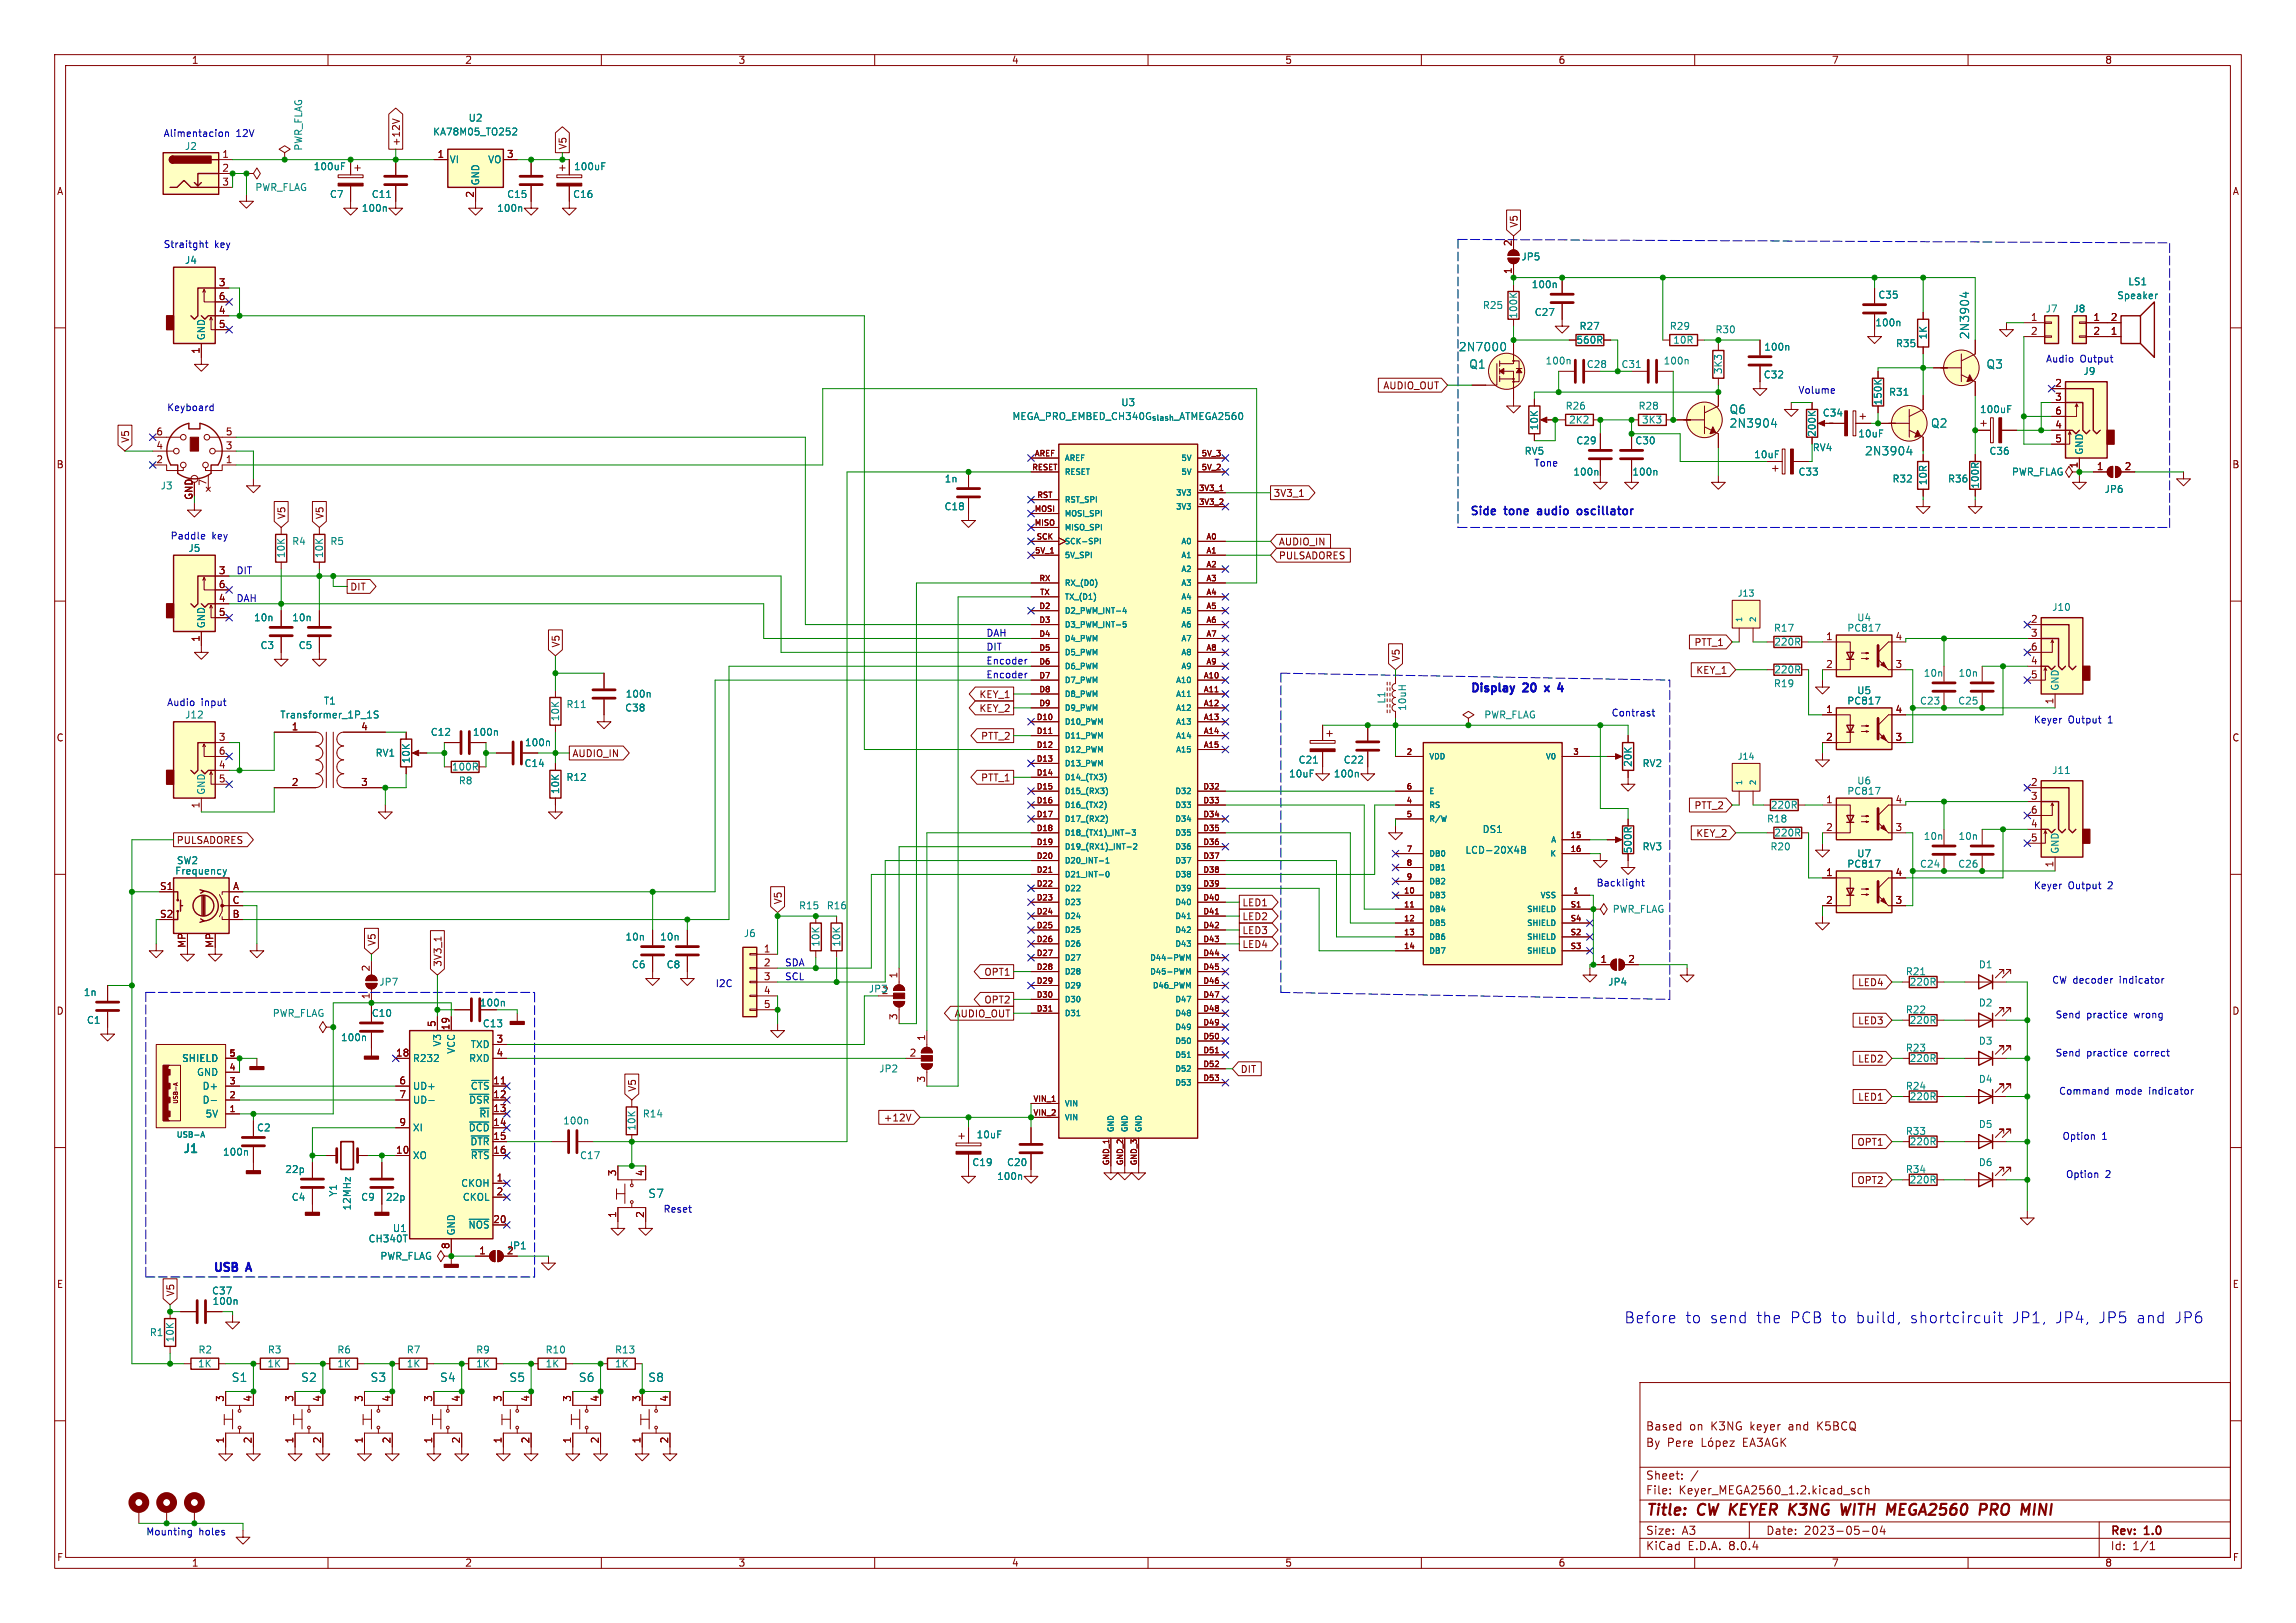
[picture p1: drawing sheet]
<svg xmlns="http://www.w3.org/2000/svg" width="420mm" height="297mm" viewBox="0 0 420 297" stroke-linecap="round" stroke-linejoin="round" font-family="sans-serif">
<defs><g id="words">
<g font-size="2.8" fill="#0000c2">
<text x="297.2" y="242.3">Before</text>
<text x="308.4" y="242.3">to</text>
<text x="312.9" y="242.3">send</text>
<text x="321.4" y="242.3">the</text>
<text x="327.7" y="242.3">PCB to</text>
<text x="339.8" y="242.3">build,</text>
<text x="349.8" y="242.3">shortcircuit</text>
<text x="368.5" y="242.3">JP1,</text>
<text x="376.4" y="242.3">JP4,</text>
<text x="384.4" y="242.3">JP5</text>
<text x="391.4" y="242.3">and</text>
<text x="398.4" y="242.3">JP6</text>
</g>
<g font-size="2.8" fill="#840000">
<text x="301" y="277.9">Title:</text>
<text x="310.6" y="277.9">CW KEYER K3NG</text>
<text x="339.2" y="277.9">WITH MEGA2560</text>
<text x="366.2" y="277.9">PRO</text>
</g>
<g font-size="2.1" fill="#008484">
<text x="266.8" y="64.5">2N7000</text>
<text x="360.4" y="62.2" transform="rotate(-90 360.4 62.2)">2N3904</text>
<text x="268.7" y="67.7">Q1</text>
<text x="363.3" y="67.7">Q3</text>
<text x="316.3" y="75.9">Q6</text>
<text x="316.3" y="78.5">2N3904</text>
<text x="341.1" y="83.5">2N3904</text>
<text x="353.1" y="78.5">Q2</text>
<text x="33.3" y="211.4">J1</text>
<text x="118.5" y="219.4">S7</text>
<text x="42.3" y="253.1">S1</text>
<text x="55" y="253.1">S2</text>
<text x="67.7" y="253.1">S3</text>
<text x="80.4" y="253.1">S4</text>
<text x="93.1" y="253.1">S5</text>
<text x="105.8" y="253.1">S6</text>
<text x="118.5" y="253.1">S8</text>
</g>
<g font-size="2.1" fill="#0000c2">
<text x="268.6" y="94.4">Side</text>
<text x="275.2" y="94.4">tone</text>
<text x="281.8" y="94.4">audio</text>
<text x="289.6" y="94.4">oscillator</text>
<text x="268.6" y="126.8">Display</text>
<text x="278.6" y="126.8">20</text>
<text x="38.6" y="232.8">USB</text>
<text x="45.1" y="232.8">A</text>
</g>
<g font-size="2.1" fill="#840000">
<text x="301" y="262">Based</text>
<text x="309" y="262">on</text>
<text x="313" y="262">K3NG</text>
<text x="320.3" y="262">keyer</text>
<text x="327.5" y="262">and</text>
<text x="332.8" y="262">K5BCQ</text>
<text x="301" y="265">By</text>
<text x="304.9" y="265">Pere</text>
<text x="319" y="265">EA3AGK</text>
<text x="301" y="273.7">File:</text>
<text x="301" y="271">Sheet:</text>
<text x="307.1" y="273.7">Keyer_MEGA2560_1.2.kicad_sch</text>
<text x="301" y="281.1">Size:</text>
<text x="307.6" y="281.1">A3</text>
<text x="323" y="281.1">Date:</text>
<text x="330" y="281.1">2023-05-04</text>
<text x="386" y="281.3">Rev:</text>
<text x="392.4" y="281.3">1.0</text>
<text x="301" y="283.9">KiCad</text>
<text x="308.7" y="283.9">E.D.A.</text>
<text x="316.3" y="283.9">8.0.4</text>
<text x="386" y="283.9">Id:</text>
<text x="390.1" y="283.9">1/1</text>
</g>
<g font-size="1.8" fill="#840000">
<text x="35" y="11.9">1</text>
<text x="85" y="11.9">2</text>
<text x="135" y="11.9">3</text>
<text x="185" y="11.9">4</text>
<text x="235" y="11.9">5</text>
<text x="285" y="11.9">6</text>
<text x="335" y="11.9">7</text>
<text x="385" y="11.9">8</text>
<text x="40.6" y="29">1</text>
<text x="73.3" y="26.8" transform="rotate(-90 73.3 26.8)">+12V</text>
<text x="79.9" y="29">1</text>
<text x="92.6" y="29">3</text>
<text x="103.8" y="27.5" transform="rotate(-90 103.8 27.5)">V5</text>
<text x="10.3" y="35.9">A</text>
<text x="40.6" y="31.5">2</text>
<text x="40.6" y="34">3</text>
<text x="408.3" y="35.9">A</text>
<text x="86.7" y="36.3" transform="rotate(-90 86.7 36.3)">2</text>
<text x="277.8" y="41.7" transform="rotate(-90 277.8 41.7)">V5</text>
<text x="276.6" y="45.2" transform="rotate(-90 276.6 45.2)">2</text>
<text x="39.9" y="52.5">3</text>
<text x="276.6" y="50.2" transform="rotate(-90 276.6 50.2)">1</text>
<text x="39.9" y="57.5">4</text>
<text x="39.9" y="55">6</text>
<text x="371.4" y="58.8">1</text>
<text x="382.8" y="58.8">1</text>
<text x="386" y="58.8">2</text>
<text x="36.6" y="64.8" transform="rotate(-90 36.6 64.8)">1</text>
<text x="39.9" y="60.1">5</text>
<text x="371.4" y="61.3">2</text>
<text x="382.8" y="61.3">2</text>
<text x="386" y="61.3">1</text>
<text x="252.9" y="71.4">AUDIO_OUT</text>
<text x="375.8" y="70.9">2</text>
<text x="375.8" y="73.4">3</text>
<text x="375.8" y="75.9">6</text>
<text x="23.8" y="81.1" transform="rotate(-90 23.8 81.1)">V5</text>
<text x="28.5" y="82.3">4</text>
<text x="28.5" y="79.8">6</text>
<text x="41.2" y="82.3">3</text>
<text x="41.2" y="79.8">5</text>
<text x="375.8" y="78.5">4</text>
<text x="375.8" y="81">5</text>
<text x="10.3" y="85.9">B</text>
<text x="28.5" y="84.8">2</text>
<text x="37.8" y="89" transform="rotate(-90 37.8 89)">7</text>
<text x="41.2" y="84.8">1</text>
<text x="380.1" y="85.8" transform="rotate(-90 380.1 85.8)">1</text>
<text x="383.5" y="86.1">1</text>
<text x="388.5" y="86.1">2</text>
<text x="408.2" y="85.9">B</text>
<text x="52.4" y="95.1" transform="rotate(-90 52.4 95.1)">V5</text>
<text x="59.4" y="95.1" transform="rotate(-90 59.4 95.1)">V5</text>
<text x="232.9" y="91.1">3V3_1</text>
<text x="233.8" y="100">AUDIO_IN</text>
<text x="39.9" y="105.2">3</text>
<text x="39.9" y="107.7">6</text>
<text x="233.8" y="102.6">PULSADORES</text>
<text x="39.9" y="110.2">4</text>
<text x="39.9" y="112.8">5</text>
<text x="64" y="108.3">DIT</text>
<text x="36.6" y="117.5" transform="rotate(-90 36.6 117.5)">1</text>
<text x="102.6" y="118.6" transform="rotate(-90 102.6 118.6)">V5</text>
<text x="309.8" y="118.4">PTT_1</text>
<text x="333.9" y="117.2">1</text>
<text x="346.6" y="117.2">4</text>
<text x="371.4" y="114">2</text>
<text x="371.4" y="116.6">3</text>
<text x="371.4" y="119.1">6</text>
<text x="256.2" y="121.1" transform="rotate(-90 256.2 121.1)">V5</text>
<text x="310.2" y="123.5">KEY_1</text>
<text x="333.9" y="122.3">2</text>
<text x="346.6" y="122.3">3</text>
<text x="371.4" y="121.7">4</text>
<text x="371.4" y="124.2">5</text>
<text x="179.1" y="128">KEY_1</text>
<text x="179.1" y="130.5">KEY_2</text>
<text x="333.9" y="130.6">1</text>
<text x="346.6" y="130.6">4</text>
<text x="375.7" y="129" transform="rotate(-90 375.7 129)">1</text>
<text x="10.3" y="135.9">C</text>
<text x="39.9" y="135.6">3</text>
<text x="53.3" y="133.7">1</text>
<text x="66" y="133.7">4</text>
<text x="179.4" y="135.6">PTT_2</text>
<text x="333.9" y="135.6">2</text>
<text x="346.6" y="135.6">3</text>
<text x="408.2" y="135.9">C</text>
<text x="39.9" y="140.7">4</text>
<text x="39.9" y="143.3">5</text>
<text x="39.9" y="138.2">6</text>
<text x="53.3" y="143.9">2</text>
<text x="66" y="143.9">3</text>
<text x="104.6" y="138.7">AUDIO_IN</text>
<text x="179.4" y="143.2">PTT_1</text>
<text x="371.4" y="143.9">2</text>
<text x="36.6" y="148" transform="rotate(-90 36.6 148)">1</text>
<text x="309.8" y="148.3">PTT_2</text>
<text x="333.9" y="147.1">1</text>
<text x="346.6" y="147.1">4</text>
<text x="371.4" y="146.4">3</text>
<text x="371.4" y="149">6</text>
<text x="32.2" y="154.6">PULSADORES</text>
<text x="310.2" y="153.4">KEY_2</text>
<text x="333.9" y="152.1">2</text>
<text x="346.6" y="152.1">3</text>
<text x="371.4" y="151.5">4</text>
<text x="371.4" y="154.1">5</text>
<text x="333.9" y="160.4">1</text>
<text x="346.6" y="160.4">4</text>
<text x="375.7" y="158.8" transform="rotate(-90 375.7 158.8)">1</text>
<text x="29.2" y="162.9">S1</text>
<text x="42.4" y="165.5">C</text>
<text x="42.5" y="162.9">A</text>
<text x="143.2" y="165.6" transform="rotate(-90 143.2 165.6)">V5</text>
<text x="227.2" y="166.1">LED1</text>
<text x="333.9" y="165.5">2</text>
<text x="346.6" y="165.5">3</text>
<text x="29.2" y="168">S2</text>
<text x="34" y="173.5" transform="rotate(-90 34 173.5)">MP</text>
<text x="39.1" y="173.5" transform="rotate(-90 39.1 173.5)">MP</text>
<text x="42.4" y="168">B</text>
<text x="68.9" y="173.2" transform="rotate(-90 68.9 173.2)">V5</text>
<text x="227.2" y="173.7">LED4</text>
<text x="227.2" y="168.6">LED2</text>
<text x="227.2" y="171.1">LED3</text>
<text x="67.7" y="177.9" transform="rotate(-90 67.7 177.9)">2</text>
<text x="81" y="177" transform="rotate(-90 81 177)">3V3_1</text>
<text x="139.6" y="174.4">1</text>
<text x="139.6" y="176.9">2</text>
<text x="139.6" y="179.5">3</text>
<text x="164.2" y="179.1" transform="rotate(-90 164.2 179.1)">1</text>
<text x="180" y="178.8">OPT1</text>
<text x="292.7" y="176.3">1</text>
<text x="297.7" y="176.3">2</text>
<text x="10.3" y="185.9">D</text>
<text x="67.7" y="183" transform="rotate(-90 67.7 183)">1</text>
<text x="87.7" y="184.4">100n</text>
<text x="139.6" y="182">4</text>
<text x="139.6" y="184.5">5</text>
<text x="180" y="183.8">OPT2</text>
<text x="339.8" y="180.7">LED4</text>
<text x="408.2" y="185.9">D</text>
<text x="79.8" y="188" transform="rotate(-90 79.8 188)">5</text>
<text x="82.3" y="188.6" transform="rotate(-90 82.3 188.6)">19</text>
<text x="90.7" y="190.9">3</text>
<text x="164.2" y="186.8" transform="rotate(-90 164.2 186.8)">3</text>
<text x="169.3" y="190.6" transform="rotate(-90 169.3 190.6)">1</text>
<text x="174.5" y="186.4">AUDIO_OUT</text>
<text x="339.8" y="187.6">LED3</text>
<text x="72.3" y="193.4">18</text>
<text x="90.7" y="193.4">4</text>
<text x="166.3" y="193.4">2</text>
<text x="226.9" y="196.5">DIT</text>
<text x="339.8" y="194.6">LED2</text>
<text x="73" y="198.5">6</text>
<text x="73" y="201">7</text>
<text x="90.1" y="198.5">11</text>
<text x="90.1" y="201">12</text>
<text x="90.1" y="203.6">13</text>
<text x="116.5" y="199.9" transform="rotate(-90 116.5 199.9)">V5</text>
<text x="169.3" y="198.2" transform="rotate(-90 169.3 198.2)">3</text>
<text x="339.8" y="201.6">LED1</text>
<text x="73" y="206.1">9</text>
<text x="90.1" y="206.1">14</text>
<text x="90.1" y="208.7">15</text>
<text x="161.6" y="205.4">+12V</text>
<text x="339.7" y="209.9">OPT1</text>
<text x="72.3" y="211.2">10</text>
<text x="90.1" y="211.2">16</text>
<text x="112.8" y="215.3" transform="rotate(-90 112.8 215.3)">3</text>
<text x="117.9" y="215.3" transform="rotate(-90 117.9 215.3)">4</text>
<text x="90.7" y="216.3">1</text>
<text x="90.7" y="218.8">2</text>
<text x="339.7" y="216.9">OPT2</text>
<text x="90.1" y="223.9">20</text>
<text x="112.8" y="223" transform="rotate(-90 112.8 223)">1</text>
<text x="117.9" y="223" transform="rotate(-90 117.9 223)">2</text>
<text x="82.3" y="228.7" transform="rotate(-90 82.3 228.7)">8</text>
<text x="87.6" y="229.6">1</text>
<text x="92.6" y="229.6">2</text>
<text x="10.3" y="235.9">E</text>
<text x="32.1" y="237.3" transform="rotate(-90 32.1 237.3)">V5</text>
<text x="408.3" y="235.9">E</text>
<text x="41" y="256.6" transform="rotate(-90 41 256.6)">3</text>
<text x="46.1" y="256.6" transform="rotate(-90 46.1 256.6)">4</text>
<text x="53.7" y="256.6" transform="rotate(-90 53.7 256.6)">3</text>
<text x="58.8" y="256.6" transform="rotate(-90 58.8 256.6)">4</text>
<text x="66.4" y="256.6" transform="rotate(-90 66.4 256.6)">3</text>
<text x="71.5" y="256.6" transform="rotate(-90 71.5 256.6)">4</text>
<text x="79.1" y="256.6" transform="rotate(-90 79.1 256.6)">3</text>
<text x="84.2" y="256.6" transform="rotate(-90 84.2 256.6)">4</text>
<text x="91.8" y="256.6" transform="rotate(-90 91.8 256.6)">3</text>
<text x="96.9" y="256.6" transform="rotate(-90 96.9 256.6)">4</text>
<text x="104.5" y="256.6" transform="rotate(-90 104.5 256.6)">3</text>
<text x="109.6" y="256.6" transform="rotate(-90 109.6 256.6)">4</text>
<text x="117.2" y="256.6" transform="rotate(-90 117.2 256.6)">3</text>
<text x="122.3" y="256.6" transform="rotate(-90 122.3 256.6)">4</text>
<text x="41" y="264.2" transform="rotate(-90 41 264.2)">1</text>
<text x="46.1" y="264.2" transform="rotate(-90 46.1 264.2)">2</text>
<text x="53.7" y="264.2" transform="rotate(-90 53.7 264.2)">1</text>
<text x="58.8" y="264.2" transform="rotate(-90 58.8 264.2)">2</text>
<text x="66.4" y="264.2" transform="rotate(-90 66.4 264.2)">1</text>
<text x="71.5" y="264.2" transform="rotate(-90 71.5 264.2)">2</text>
<text x="79.1" y="264.2" transform="rotate(-90 79.1 264.2)">1</text>
<text x="84.2" y="264.2" transform="rotate(-90 84.2 264.2)">2</text>
<text x="91.8" y="264.2" transform="rotate(-90 91.8 264.2)">1</text>
<text x="96.9" y="264.2" transform="rotate(-90 96.9 264.2)">2</text>
<text x="104.5" y="264.2" transform="rotate(-90 104.5 264.2)">1</text>
<text x="109.6" y="264.2" transform="rotate(-90 109.6 264.2)">2</text>
<text x="117.2" y="264.2" transform="rotate(-90 117.2 264.2)">1</text>
<text x="122.3" y="264.2" transform="rotate(-90 122.3 264.2)">2</text>
<text x="10.3" y="285.9">F</text>
<text x="35" y="286.9">1</text>
<text x="85" y="286.9">2</text>
<text x="135" y="286.9">3</text>
<text x="185" y="286.9">4</text>
<text x="235" y="286.9">5</text>
<text x="285" y="286.9">6</text>
<text x="335" y="286.9">7</text>
<text x="385" y="286.9">8</text>
<text x="408.3" y="285.9">F</text>
</g>
<g font-size="1.8" fill="#008484">
<text x="85.6" y="22.5">U2</text>
<text x="33.7" y="27.6">J2</text>
<text x="55.5" y="27.7" transform="rotate(-90 55.5 27.7)">PWR_FLAG</text>
<text x="79.1" y="25">KA78M05_TO252</text>
<text x="46.6" y="35.2">PWR_FLAG</text>
<text x="57.3" y="31.3">100uF</text>
<text x="82.2" y="30.1">VI</text>
<text x="87.9" y="34" transform="rotate(-90 87.9 34)">GND</text>
<text x="89.2" y="30.1">VO</text>
<text x="104.9" y="31.3">100uF</text>
<text x="60.3" y="36.4">C7</text>
<text x="66.1" y="39">100n</text>
<text x="67.9" y="36.4">C11</text>
<text x="90.9" y="39">100n</text>
<text x="92.7" y="36.4">C15</text>
<text x="104.7" y="36.4">C16</text>
<text x="278.2" y="47.9">JP5</text>
<text x="33.7" y="48.5">J4</text>
<text x="280.1" y="52.9">100n</text>
<text x="389.2" y="52.4">LS1</text>
<text x="271.2" y="56.7">R25</text>
<text x="277.7" y="58.4" transform="rotate(-90 277.7 58.4)">100K</text>
<text x="280.6" y="58">C27</text>
<text x="343" y="59.9">100n</text>
<text x="343.5" y="54.8">C35</text>
<text x="374.1" y="57.4">J7</text>
<text x="379.2" y="57.4">J8</text>
<text x="387.2" y="54.9">Speaker</text>
<text x="37.7" y="62.4" transform="rotate(-90 37.7 62.4)">GND</text>
<text x="288.3" y="63.1">560R</text>
<text x="288.8" y="60.6">R27</text>
<text x="305.3" y="60.6">R29</text>
<text x="306" y="63.1">10R</text>
<text x="313.7" y="61.2">R30</text>
<text x="322.6" y="64.4">100n</text>
<text x="346.7" y="63.7">R35</text>
<text x="352.7" y="62.2" transform="rotate(-90 352.7 62.2)">1K</text>
<text x="282.6" y="66.9">100n</text>
<text x="290.2" y="67.5">C28</text>
<text x="296.5" y="67.5">C31</text>
<text x="304.2" y="66.9">100n</text>
<text x="315.2" y="68.6" transform="rotate(-90 315.2 68.6)">3K3</text>
<text x="322.5" y="69.4">C32</text>
<text x="381" y="68.8">J9</text>
<text x="185.1" y="77.1">MEGA_PRO_EMBED_CH340G_{slash}_ATMEGA2560</text>
<text x="205" y="74.5">U3</text>
<text x="286.3" y="75.2">R26</text>
<text x="286.9" y="77.7">2K2</text>
<text x="299.6" y="75.2">R28</text>
<text x="300.3" y="77.7">3K3</text>
<text x="333.3" y="76.4">C34</text>
<text x="344.4" y="74.3" transform="rotate(-90 344.4 74.3)">150K</text>
<text x="345.5" y="72.6">R31</text>
<text x="362.1" y="75.8">100uF</text>
<text x="278.8" y="83.4">RV5</text>
<text x="281.5" y="78.8" transform="rotate(-90 281.5 78.8)">10K</text>
<text x="288.2" y="81.5">C29</text>
<text x="299" y="81.5">C30</text>
<text x="331.5" y="82.8">RV4</text>
<text x="332.3" y="80" transform="rotate(-90 332.3 80)">200K</text>
<text x="339.8" y="80.2">10uF</text>
<text x="363.8" y="83.4">C36</text>
<text x="381.2" y="83.3" transform="rotate(-90 381.2 83.3)">GND</text>
<text x="29.3" y="89.8">J3</text>
<text x="172.7" y="88.5">1n</text>
<text x="287.7" y="87.2">100n</text>
<text x="298.5" y="87.2">100n</text>
<text x="320.8" y="84">10uF</text>
<text x="328.9" y="87.2">C33</text>
<text x="346.1" y="88.5">R32</text>
<text x="352.7" y="88.9" transform="rotate(-90 352.7 88.9)">10R</text>
<text x="356.2" y="88.5">R36</text>
<text x="362.2" y="89.5" transform="rotate(-90 362.2 89.5)">100R</text>
<text x="367.9" y="87.2">PWR_FLAG</text>
<text x="172.7" y="93.6">C18</text>
<text x="384.9" y="90.4">JP6</text>
<text x="34.4" y="101.2">J5</text>
<text x="53.3" y="99.9">R4</text>
<text x="60.3" y="99.9">R5</text>
<text x="52.3" y="102.2" transform="rotate(-90 52.3 102.2)">10K</text>
<text x="59.3" y="102.2" transform="rotate(-90 59.3 102.2)">10K</text>
<text x="46.4" y="113.9">10n</text>
<text x="53.4" y="113.9">10n</text>
<text x="339.6" y="113.9">U4</text>
<text x="375.3" y="112">J10</text>
<text x="37.7" y="115.1" transform="rotate(-90 37.7 115.1)">GND</text>
<text x="47.6" y="119">C3</text>
<text x="54.5" y="119">C5</text>
<text x="324.4" y="115.8">R17</text>
<text x="324.5" y="118.3">220R</text>
<text x="337.8" y="115.8">PC817</text>
<text x="324.4" y="126">R19</text>
<text x="324.5" y="123.4">220R</text>
<text x="351.8" y="124.1">10n</text>
<text x="358.2" y="124.1">10n</text>
<text x="33.8" y="131.7">J12</text>
<text x="51.2" y="131.7">Transformer_1P_1S</text>
<text x="59.1" y="129.1">T1</text>
<text x="103.5" y="129.8">R11</text>
<text x="114.3" y="130.4">C38</text>
<text x="114.3" y="127.9">100n</text>
<text x="253.6" y="128.9" transform="rotate(-90 253.6 128.9)">L1</text>
<text x="257.4" y="130.2" transform="rotate(-90 257.4 130.2)">10uH</text>
<text x="271.4" y="131.7">PWR_FLAG</text>
<text x="337.8" y="129.1">PC817</text>
<text x="339.6" y="127.2">U5</text>
<text x="351.1" y="129.1">C23</text>
<text x="358.1" y="129.1">C25</text>
<text x="376.8" y="126.5" transform="rotate(-90 376.8 126.5)">GND</text>
<text x="78.7" y="134.8">C12</text>
<text x="86.4" y="134.8">100n</text>
<text x="95.9" y="136.8">100n</text>
<text x="102.5" y="132.1" transform="rotate(-90 102.5 132.1)">10K</text>
<text x="68.6" y="138.7">RV1</text>
<text x="75.2" y="139.8" transform="rotate(-90 75.2 139.8)">10K</text>
<text x="82.6" y="141.2">100R</text>
<text x="83.8" y="143.7">R8</text>
<text x="95.8" y="140.6">C14</text>
<text x="103.5" y="143.1">R12</text>
<text x="235.7" y="142.5">10uF</text>
<text x="237.4" y="139.9">C21</text>
<text x="243.9" y="142.5">100n</text>
<text x="245.7" y="139.9">C22</text>
<text x="298.7" y="140.4" transform="rotate(-90 298.7 140.4)">20K</text>
<text x="300.4" y="140.6">RV2</text>
<text x="339.6" y="143.7">U6</text>
<text x="375.3" y="141.8">J11</text>
<text x="37.7" y="145.5" transform="rotate(-90 37.7 145.5)">GND</text>
<text x="102.5" y="145.4" transform="rotate(-90 102.5 145.4)">10K</text>
<text x="323.8" y="148.2">220R</text>
<text x="337.8" y="145.6">PC817</text>
<text x="271.1" y="152.6">DS1</text>
<text x="300.4" y="155.8">RV3</text>
<text x="323.1" y="150.7">R18</text>
<text x="323.8" y="155.8">R20</text>
<text x="324.5" y="153.3">220R</text>
<text x="351.8" y="153.9">10n</text>
<text x="358.2" y="153.9">10n</text>
<text x="32" y="160.2">Frequency</text>
<text x="32.3" y="158.3">SW2</text>
<text x="268" y="156.4">LCD-20X4B</text>
<text x="298.7" y="156.2" transform="rotate(-90 298.7 156.2)">500R</text>
<text x="337.8" y="159">PC817</text>
<text x="339.6" y="157.1">U7</text>
<text x="351.1" y="159">C24</text>
<text x="358.1" y="159">C26</text>
<text x="376.8" y="156.3" transform="rotate(-90 376.8 156.3)">GND</text>
<text x="146.1" y="166.6">R15</text>
<text x="151.1" y="166.6">R16</text>
<text x="294.9" y="167.2">PWR_FLAG</text>
<text x="114.3" y="172.3">10n</text>
<text x="120.7" y="172.3">10n</text>
<text x="136" y="171.7">J6</text>
<text x="150.1" y="173.3" transform="rotate(-90 150.1 173.3)">10K</text>
<text x="153.9" y="173.3" transform="rotate(-90 153.9 173.3)">10K</text>
<text x="115.5" y="177.4">C6</text>
<text x="121.8" y="177.4">C8</text>
<text x="348.5" y="178.7">R21</text>
<text x="361.9" y="177.4">D1</text>
<text x="15.2" y="182.5">1n</text>
<text x="69.3" y="180.6">JP7</text>
<text x="158.8" y="181.8">JP32</text>
<text x="294.1" y="180.6">JP4</text>
<text x="348.5" y="185.6">R22</text>
<text x="349.2" y="180.6">220R</text>
<text x="361.9" y="184.4">D2</text>
<text x="15.8" y="187.6">C1</text>
<text x="49.8" y="186.3">PWR_FLAG</text>
<text x="62.3" y="190.7">100n</text>
<text x="67.9" y="186.3">C10</text>
<text x="80.9" y="191.6" transform="rotate(-90 80.9 191.6)">V3</text>
<text x="86" y="192">TXD</text>
<text x="88.2" y="188.2">C13</text>
<text x="349.2" y="187.6">220R</text>
<text x="361.9" y="191.4">D3</text>
<text x="33.2" y="194.5">SHIELD</text>
<text x="35.9" y="197.1">GND</text>
<text x="75.4" y="194.5">R232</text>
<text x="83.4" y="192.9" transform="rotate(-90 83.4 192.9)">VCC</text>
<text x="85.7" y="194.5">RXD</text>
<text x="160.7" y="196.4">JP2</text>
<text x="348.5" y="192.6">R23</text>
<text x="349.2" y="194.5">220R</text>
<text x="37" y="202.2">D-</text>
<text x="37" y="199.6">D+</text>
<text x="75.4" y="199.6">UD+</text>
<text x="75.4" y="202.2">UD-</text>
<text x="85.7" y="202.2">~{DSR}</text>
<text x="86" y="199.6">~{CTS}</text>
<text x="348.5" y="199.6">R24</text>
<text x="349.2" y="201.5">220R</text>
<text x="361.9" y="198.3">D4</text>
<text x="37.5" y="204.7">5V</text>
<text x="46.9" y="207.2">C2</text>
<text x="75.4" y="207.2">XI</text>
<text x="85.6" y="207.2">~{DCD}</text>
<text x="86" y="209.8">~{DTR}</text>
<text x="87.6" y="204.7">~{RI}</text>
<text x="102.9" y="206">100n</text>
<text x="116.4" y="207" transform="rotate(-90 116.4 207)">10K</text>
<text x="117.5" y="204.7">R14</text>
<text x="178.5" y="208.5">10uF</text>
<text x="348.5" y="207.9">R33</text>
<text x="349.2" y="209.8">220R</text>
<text x="361.9" y="206.6">D5</text>
<text x="40.7" y="211.7">100n</text>
<text x="52.1" y="214.9">22p</text>
<text x="75.4" y="212.3">XO</text>
<text x="86" y="212.3">~{RTS}</text>
<text x="106" y="212.3">C17</text>
<text x="177.8" y="213.6">C19</text>
<text x="184.1" y="213.6">C20</text>
<text x="348.5" y="214.9">R34</text>
<text x="361.9" y="213.6">D6</text>
<text x="53.3" y="219.9">C4</text>
<text x="61.8" y="219.1" transform="rotate(-90 61.8 219.1)">Y1</text>
<text x="64.4" y="221.6" transform="rotate(-90 64.4 221.6)">12MHz</text>
<text x="66" y="219.9">C9</text>
<text x="70.5" y="219.9">22p</text>
<text x="84.3" y="217.4">CKOH</text>
<text x="84.6" y="219.9">CKOL</text>
<text x="182.3" y="216.1">100n</text>
<text x="349.2" y="216.8">220R</text>
<text x="67.3" y="227.6">CH340T</text>
<text x="71.8" y="225.7">U1</text>
<text x="83.4" y="226.2" transform="rotate(-90 83.4 226.2)">GND</text>
<text x="85.6" y="225">~{NOS}</text>
<text x="69.5" y="230.7">PWR_FLAG</text>
<text x="92.8" y="228.8">JP1</text>
<text x="38.7" y="237.1">C37</text>
<text x="38.8" y="239">100n</text>
<text x="27.3" y="244.7">R1</text>
<text x="32" y="245.7" transform="rotate(-90 32 245.7)">10K</text>
<text x="36.1" y="250.4">1K</text>
<text x="36.2" y="247.9">R2</text>
<text x="48.8" y="250.4">1K</text>
<text x="48.9" y="247.9">R3</text>
<text x="61.6" y="247.9">R6</text>
<text x="61.6" y="250.4">1K</text>
<text x="74.3" y="247.9">R7</text>
<text x="74.3" y="250.4">1K</text>
<text x="87" y="247.9">R9</text>
<text x="87" y="250.4">1K</text>
<text x="99.7" y="250.4">1K</text>
<text x="99.7" y="247.9">R10</text>
<text x="112.4" y="250.4">1K</text>
<text x="112.4" y="247.9">R13</text>
</g>
<g font-size="1.8" fill="#0000c2">
<text x="29.8" y="25.2">Alimentacion</text>
<text x="43.2" y="25.2">12V</text>
<text x="29.8" y="45.5">Straitght</text>
<text x="39.2" y="45.5">key</text>
<text x="374.2" y="66.4">Audio</text>
<text x="380.5" y="66.4">Output</text>
<text x="30.5" y="75.3">Keyboard</text>
<text x="328.9" y="72.1">Volume</text>
<text x="280.6" y="85.5">Tone</text>
<text x="31.1" y="98.8">Paddle</text>
<text x="38.8" y="98.8">key</text>
<text x="43.2" y="105.2">DIT</text>
<text x="43.2" y="110.2">DAH</text>
<text x="180.3" y="119.1">DIT</text>
<text x="180.3" y="116.6">DAH</text>
<text x="180.3" y="124.2">Encoder</text>
<text x="180.3" y="121.7">Encoder</text>
<text x="30.5" y="129.3">Audio</text>
<text x="36.8" y="129.3">input</text>
<text x="294.7" y="131.2">Contrast</text>
<text x="371.9" y="132.5">Keyer</text>
<text x="378.3" y="132.5">Output</text>
<text x="385.7" y="132.5">1</text>
<text x="292" y="162.3">Backlight</text>
<text x="371.9" y="162.8">Keyer</text>
<text x="378.3" y="162.8">Output</text>
<text x="385.7" y="162.8">2</text>
<text x="143.5" y="176.9">SDA</text>
<text x="143.5" y="179.5">SCL</text>
<text x="130.8" y="180.7">I2C</text>
<text x="375.3" y="180.1">CW decoder</text>
<text x="387.8" y="180.1">indicator</text>
<text x="375.9" y="186.4">Send</text>
<text x="381.7" y="186.4">practice</text>
<text x="390.5" y="186.4">wrong</text>
<text x="375.9" y="193.4">Send</text>
<text x="381.7" y="193.4">practice</text>
<text x="390.5" y="193.4">correct</text>
<text x="376.6" y="200.4">Command</text>
<text x="387" y="200.4">mode</text>
<text x="393.2" y="200.4">indicator</text>
<text x="377.2" y="208.7">Option</text>
<text x="384.5" y="208.7">1</text>
<text x="377.8" y="215.7">Option</text>
<text x="385.1" y="215.7">2</text>
<text x="121.3" y="222">Reset</text>
<text x="26.7" y="281.1">Mounting</text>
<text x="36.4" y="281.1">holes</text>
</g>
<text font-size="1.8" fill="#008400" x="35.3" y="91.6" transform="rotate(-90 35.3 91.6)">GND</text>
<g font-size="1.6" fill="#008484">
<text x="317.8" y="109.4">J13</text>
<text x="317.8" y="139.2">J14</text>
</g>
<g font-size="1.6" fill="#840000">
<text x="41.9" y="196">4</text>
<text x="41.9" y="193.4">5</text>
<text x="41.9" y="203.6">1</text>
<text x="41.9" y="201">2</text>
<text x="41.9" y="198.5">3</text>
</g>
<g font-size="1.4" fill="#840000">
<text x="189.2" y="83.6">AREF</text>
<text x="219.7" y="83.6">5V_3</text>
<text x="188.7" y="86.1">RESET</text>
<text x="219.2" y="89.9">3V3_1</text>
<text x="219.7" y="86.1">5V_2</text>
<text x="189.2" y="93.7">MOSI</text>
<text x="189.6" y="91.2">RST</text>
<text x="219.2" y="92.5">3V3_2</text>
<text x="189.2" y="96.3">MISO</text>
<text x="189.2" y="101.3">5V_1</text>
<text x="189.5" y="98.8">SCK</text>
<text x="220.6" y="98.8">A0</text>
<text x="220.6" y="101.3">A1</text>
<text x="190" y="106.4">RX</text>
<text x="220.6" y="103.9">A2</text>
<text x="220.6" y="106.4">A3</text>
<text x="190" y="111.5">D2</text>
<text x="190.1" y="109">TX</text>
<text x="220.6" y="109">A4</text>
<text x="220.6" y="111.5">A5</text>
<text x="190" y="114">D3</text>
<text x="190" y="116.6">D4</text>
<text x="190" y="119.1">D5</text>
<text x="220.6" y="114">A6</text>
<text x="220.6" y="116.6">A7</text>
<text x="220.6" y="119.1">A8</text>
<text x="190" y="121.7">D6</text>
<text x="190" y="124.2">D7</text>
<text x="220.1" y="124.2">A10</text>
<text x="220.6" y="121.7">A9</text>
<text x="189.5" y="131.8">D10</text>
<text x="190" y="126.7">D8</text>
<text x="190" y="129.3">D9</text>
<text x="220.1" y="126.7">A11</text>
<text x="220.1" y="129.3">A12</text>
<text x="220.1" y="131.8">A13</text>
<text x="189.5" y="134.4">D11</text>
<text x="189.5" y="136.9">D12</text>
<text x="220.1" y="134.4">A14</text>
<text x="220.1" y="136.9">A15</text>
<text x="189.5" y="139.4">D13</text>
<text x="189.5" y="142">D14</text>
<text x="257.2" y="138.2">2</text>
<text x="287.7" y="138.2">3</text>
<text x="189.5" y="144.5">D15</text>
<text x="189.5" y="147.1">D16</text>
<text x="189.5" y="149.6">D17</text>
<text x="220" y="144.5">D32</text>
<text x="220" y="147.1">D33</text>
<text x="220" y="149.6">D34</text>
<text x="257.2" y="147.1">4</text>
<text x="257.2" y="149.6">5</text>
<text x="257.2" y="144.5">6</text>
<text x="189.5" y="152.1">D18</text>
<text x="189.5" y="154.7">D19</text>
<text x="220" y="152.1">D35</text>
<text x="220" y="154.7">D36</text>
<text x="257.2" y="156">7</text>
<text x="287.2" y="153.4">15</text>
<text x="287.2" y="156">16</text>
<text x="189.5" y="157.2">D20</text>
<text x="189.5" y="159.8">D21</text>
<text x="220" y="157.2">D37</text>
<text x="220" y="159.8">D38</text>
<text x="257.2" y="158.5">8</text>
<text x="257.2" y="161">9</text>
<text x="189.5" y="162.3">D22</text>
<text x="189.5" y="164.8">D23</text>
<text x="189.5" y="167.4">D24</text>
<text x="220" y="162.3">D39</text>
<text x="220" y="164.8">D40</text>
<text x="220" y="167.4">D41</text>
<text x="256.7" y="163.6">10</text>
<text x="256.7" y="166.1">11</text>
<text x="287.2" y="166.1">S1</text>
<text x="287.7" y="163.6">1</text>
<text x="189.5" y="169.9">D25</text>
<text x="189.5" y="172.5">D26</text>
<text x="220" y="169.9">D42</text>
<text x="220" y="172.5">D43</text>
<text x="256.7" y="168.7">12</text>
<text x="256.7" y="171.2">13</text>
<text x="256.7" y="173.7">14</text>
<text x="287.2" y="171.2">S2</text>
<text x="287.2" y="173.7">S3</text>
<text x="287.2" y="168.7">S4</text>
<text x="189.5" y="175">D27</text>
<text x="189.5" y="177.5">D28</text>
<text x="220" y="175">D44</text>
<text x="220" y="177.5">D45</text>
<text x="189.5" y="180.1">D29</text>
<text x="189.5" y="182.6">D30</text>
<text x="189.5" y="185.2">D31</text>
<text x="220" y="180.1">D46</text>
<text x="220" y="182.6">D47</text>
<text x="220" y="185.2">D48</text>
<text x="220" y="187.7">D49</text>
<text x="220" y="190.2">D50</text>
<text x="220" y="192.8">D51</text>
<text x="220" y="195.3">D52</text>
<text x="220" y="197.9">D53</text>
<text x="188.9" y="201.7">VIN_1</text>
<text x="188.9" y="204.2">VIN_2</text>
<text x="202.9" y="213.4" transform="rotate(-90 202.9 213.4)">GND_1</text>
<text x="205.5" y="213.4" transform="rotate(-90 205.5 213.4)">GND_2</text>
<text x="208" y="213.4" transform="rotate(-90 208 213.4)">GND_3</text>
</g>
<g font-size="1.4" fill="#008484">
<text x="194.7" y="84.6">AREF</text>
<text x="194.7" y="87.1">RESET</text>
<text x="216" y="87.1">5V</text>
<text x="216" y="84.6">5V</text>
<text x="194.7" y="94.7">MOSI_SPI</text>
<text x="194.7" y="92.2">RST_SPI</text>
<text x="215" y="90.9">3V3</text>
<text x="215" y="93.4">3V3</text>
<text x="194.7" y="97.3">MISO_SPI</text>
<text x="194.7" y="99.8">SCK-SPI</text>
<text x="216" y="99.8">A0</text>
<text x="194.7" y="102.3">5V_SPI</text>
<text x="194.7" y="107.4">RX_(D0)</text>
<text x="216" y="102.3">A1</text>
<text x="216" y="104.9">A2</text>
<text x="216" y="107.4">A3</text>
<text x="194.7" y="112.5">D2_PWM_INT-4</text>
<text x="194.7" y="110">TX_(D1)</text>
<text x="216" y="110">A4</text>
<text x="216" y="112.5">A5</text>
<text x="318.9" y="113.9" transform="rotate(-90 318.9 113.9)">1</text>
<text x="321.4" y="113.9" transform="rotate(-90 321.4 113.9)">2</text>
<text x="194.7" y="115">D3_PWM_INT-5</text>
<text x="194.7" y="117.6">D4_PWM</text>
<text x="216" y="115">A6</text>
<text x="216" y="117.6">A7</text>
<text x="194.7" y="120.1">D5_PWM</text>
<text x="194.7" y="122.7">D6_PWM</text>
<text x="194.7" y="125.2">D7_PWM</text>
<text x="215" y="125.2">A10</text>
<text x="216" y="120.1">A8</text>
<text x="216" y="122.7">A9</text>
<text x="194.7" y="127.7">D8_PWM</text>
<text x="194.7" y="130.3">D9_PWM</text>
<text x="215" y="127.7">A11</text>
<text x="215" y="130.3">A12</text>
<text x="194.7" y="132.8">D10_PWM</text>
<text x="194.7" y="135.4">D11_PWM</text>
<text x="194.7" y="137.9">D12_PWM</text>
<text x="215" y="132.8">A13</text>
<text x="215" y="135.4">A14</text>
<text x="215" y="137.9">A15</text>
<text x="194.7" y="140.4">D13_PWM</text>
<text x="194.7" y="143">D14_(TX3)</text>
<text x="261.4" y="139.2">VDD</text>
<text x="282.6" y="139.2">V0</text>
<text x="318.9" y="143.8" transform="rotate(-90 318.9 143.8)">1</text>
<text x="321.4" y="143.8" transform="rotate(-90 321.4 143.8)">2</text>
<text x="194.7" y="145.5">D15_(RX3)</text>
<text x="194.7" y="148.1">D16_(TX2)</text>
<text x="214.9" y="145.5">D32</text>
<text x="214.9" y="148.1">D33</text>
<text x="261.4" y="148.1">RS</text>
<text x="261.4" y="145.5">E</text>
<text x="194.7" y="150.6">D17_(RX2)</text>
<text x="194.7" y="153.1">D18_(TX1)_INT-3</text>
<text x="194.7" y="155.7">D19_(RX1)_INT-2</text>
<text x="214.9" y="150.6">D34</text>
<text x="214.9" y="153.1">D35</text>
<text x="214.9" y="155.7">D36</text>
<text x="261.4" y="150.6">R/W</text>
<text x="283.6" y="154.4">A</text>
<text x="194.7" y="158.2">D20_INT-1</text>
<text x="194.7" y="160.8">D21_INT-0</text>
<text x="214.9" y="158.2">D37</text>
<text x="214.9" y="160.8">D38</text>
<text x="261.4" y="156.9">DB0</text>
<text x="261.4" y="159.5">DB1</text>
<text x="283.5" y="156.9">K</text>
<text x="194.7" y="163.3">D22</text>
<text x="194.7" y="165.8">D23</text>
<text x="214.9" y="163.3">D39</text>
<text x="214.9" y="165.8">D40</text>
<text x="261.4" y="164.6">DB3</text>
<text x="261.4" y="167.1">DB4</text>
<text x="261.4" y="162">DB2</text>
<text x="279.2" y="167.1">SHIELD</text>
<text x="281.7" y="164.6">VSS</text>
<text x="194.7" y="168.4">D24</text>
<text x="194.7" y="170.9">D25</text>
<text x="194.7" y="173.5">D26</text>
<text x="214.9" y="168.4">D41</text>
<text x="214.9" y="170.9">D42</text>
<text x="214.9" y="173.5">D43</text>
<text x="261.4" y="169.6">DB5</text>
<text x="261.4" y="172.2">DB6</text>
<text x="279.2" y="172.2">SHIELD</text>
<text x="279.2" y="169.6">SHIELD</text>
<text x="194.7" y="176">D27</text>
<text x="194.7" y="178.5">D28</text>
<text x="210.3" y="176">D44-PWM</text>
<text x="210.3" y="178.5">D45-PWM</text>
<text x="261.4" y="174.7">DB7</text>
<text x="279.2" y="174.7">SHIELD</text>
<text x="194.7" y="181.1">D29</text>
<text x="194.7" y="183.6">D30</text>
<text x="210.7" y="181.1">D46_PWM</text>
<text x="214.9" y="183.6">D47</text>
<text x="194.7" y="186.2">D31</text>
<text x="214.9" y="186.2">D48</text>
<text x="214.9" y="188.7">D49</text>
<text x="214.9" y="191.2">D50</text>
<text x="214.9" y="193.8">D51</text>
<text x="214.9" y="196.3">D52</text>
<text x="194.7" y="202.7">VIN</text>
<text x="214.9" y="198.9">D53</text>
<text x="32.2" y="208.4">USB-A</text>
<text x="194.7" y="205.2">VIN</text>
<text x="203.9" y="207.3" transform="rotate(-90 203.9 207.3)">GND</text>
<text x="206.5" y="207.3" transform="rotate(-90 206.5 207.3)">GND</text>
<text x="209" y="207.3" transform="rotate(-90 209 207.3)">GND</text>
</g>
<text font-size="1.1" fill="#840000" x="32.7" y="202.1" transform="rotate(-90 32.7 202.1)">USB-A</text>
</g></defs>
<g fill="none" stroke="#840000" stroke-width=".18">
<path d="M10 10h400v277h-400zM12 12h396v273h-396zM60 10v2M110 10v2M160 10v2M210 10v2M260 10v2M310 10v2M360 10v2M10 60h2M408 60h2M27.9 85.1h2.6v1h3v-.5"/>
<path d="M27.9 82.6h3.8M27.9 80h5.1M37.7 89.2l.8 .7M38.1 87v2.5M38.4 80h4.8M38.5 89.2l-.8 .7M39.4 82.6h3.8M43.2 85.1h-2.6v1h-3v-.5M46.4 87.6v1.3h1.2l-1.2 1.3-1.3-1.3h1.3M10 110h2M408 110h2M10 160h2"/>
<path d="M408 160h2M10 210h2M408 210h2M10 260h2M300 253h108v32h-108zM408 260h2M300 278.5h108M300 274.5h108M300 268.5h108M305.5 273.2v.2M305.5 272.5v.1M307.7 270.5v.2"/>
<path d="M307.7 269.8v.1M310.6 269.1l-1.3 1.9M311.4 263.2v1.5h.7M312.7 263.8l.3-.1 .3 .3v.4l-.3 .3-.3-.1-.2-.2v-.4zM313.1 263.1l-.2 .2M313.9 263.8l.5-.1 .3 .3v.4l-.2 .2h-.6M313.9 263.7v1.5M315.2 264.2l.7-.2v-.2l-.5-.1-.2 .2 .1 .7h.6M316.4 263.7h.8l-.8 1h.8M320 278.5v3M338.9 272.9l.3 .1 .1 .2-.2 .2h-.3M338.9 272.4l.3 .1"/>
<path d="M340.6 272.5l-.4-.1-.3 .3v.4l.1 .2h.6M341.2 272.5l.2-.1 .4 .1 .1 .9M341.2 271.9v1.5M342.7 279.4l.2-.1a.8 .8 0 0 1 .5 .7 .8 .8 0 0 1-.5 .8 1 1 0 0 1-.2-1.4zM344.3 279.2l-.4 1.1h1M344.7 279.8v1M384 278.5v6.5M60 285v2M110 285v2M160 285v2M210 285v2M260 285v2"/>
<path d="M300 281.5h108M310 285v2M340.7 280.2h1.2M360 285v2M393.3 283.6h.9M393.3 282.5l.4-.4v1.5"/>
<circle cx="32.3" cy="82.6" r=".51"/>
<circle cx="33.5" cy="85.1" r=".51"/>
<circle cx="33.5" cy="80" r=".51"/>
<circle cx="35.6" cy="87.6" r=".63"/>
<circle cx="37.6" cy="85.1" r=".51"/>
<circle cx="37.8" cy="80" r=".51"/>
<circle cx="38.9" cy="82.6" r=".51"/>
</g>
<path d="M338.5 275.2l-.7 2-.2-1.4M364.7 276.3l.5 .9M365.4 275.9l-.4 .4h-.8M365.4 275.6l-.3-.4h-.8l-.2 2M373.2 275.2l.9 2 .2-2M375.3 275.2l-.3 2" fill="none" stroke="#840000" stroke-width=".4"/>
<path d="M31.9 79l1-.9 1.6-.6v1h2.1v-1a5 5 0 0 1 3.3 7.6h-1.3v1.5a5.1 5.1 0 0 1-6.1 0v-1.5h-1.3a5.1 5.1 0 0 1 .7-6.1z" fill="none" stroke="#840000" stroke-width=".25"/>
<path d="M34.8 80h1.5v2.6h-1.5z" fill="#840000" stroke="#840000" stroke-width=".18"/>
<path d="M29.8 27.9h10.2v7.7h-10.2z" fill="#ffffc2"/>
<path d="M29.8 27.9h10.2v7.7h-10.2zM31.1 34.3h1.3l1.3-1.3 1.2 1.3h5.1M31.6 28.6a.64 .64 0 0 0-.6 .6 .64 .64 0 0 0 .6 .6M36.8 33.4l-.6 .6M38.7 29.2h1.3M40 31.8h-3.8v2.2l-.6-.6M323.8 146.3h5.1v2h-5.1zM361.9 199.4l2.6 1.3-2.6 1.2zM364.5 199.4v2.5M361.9 207.6l2.6 1.3-2.6 1.3zM364.5 207.6v2.6M47.6 248.5h5.1v2.1h-5.1z" fill="none" stroke="#840000" stroke-width=".25"/>
<g fill="#840000" stroke="#840000" stroke-width=".25">
<path d="M31.2 28.8l.4-.2v1.2a.63 .63 0 0 1-.6-.3 .63 .63 0 0 1 .2-.7z"/>
<path d="M31.6 28.6h7v1.2h-7z"/>
</g>
<g fill="none" stroke="#840000" stroke-width=".18">
<path d="M40 29.2h2.5M40 31.8h2.5M40 34.3h2.5M45.1 35.6v1.2h1.3l-1.3 1.3-1.3-1.3h1.3M322.6 147.3h1.2M328.9 147.3h1.3M366.5 199.1v-.7h-.7h.7l-1.5 1.5M367.8 199.1v-.7h-.8h.8l-1.5 1.5M359.4 200.7h7.6M359.4 208.9h7.6M366.5 207.4v-.8h-.7h.7l-1.5 1.6M367.8 207.4v-.8h-.8h.8l-1.5 1.6"/>
<path d="M33 240h2.8M37.8 240h2.8M46.4 249.6h1.2M52.7 249.6h1.3M53.7 258.8v1.9M53.7 259.7h1.5M54 254.6v2.6h5.1v-2.6M55.2 257.9v3.6M56.5 257.2v.7M46.4 264.8v1.3h1.2l-1.2 1.2-1.3-1.2h1.3M54 266.1h-1.3l1.3 1.2 1.2-1.2h-1.2v-3.8h5.1v3.8h1.2l-1.2 1.2-1.3-1.2h1.3M56.5 261.5v.8"/>
<circle cx="56.5" cy="258.2" r=".25"/>
<circle cx="56.5" cy="261.2" r=".25"/>
</g>
<path d="M36.1 238v4.1M37.6 238v4.1" fill="none" stroke="#840000" stroke-width=".51"/>
<path d="M43.2 237.9l.2 .1v.7" fill="none" stroke="#008484" stroke-width=".18"/>
<path d="M316.9 139.7h5v5.1h-5z" fill="#ffffc2"/>
<g fill="none" stroke="#840000" stroke-width=".18">
<path d="M36.8 65.4v1.3h1.3l-1.3 1.2-1.2-1.2h1.2M316.9 139.7h5v5.1h-5zM318.1 144.8v2.5M320.7 144.8v2.5M59.1 249.6h1.2M65.4 249.6h1.3M66.4 258.8v1.9M66.4 259.7h1.5M66.7 254.6v2.6h5.1v-2.6M67.9 257.9v3.6M69.2 257.2v.7M66.7 264.8v-2.5h5.1v2.5"/>
<path d="M69.2 261.5v.8"/>
<circle cx="69.2" cy="258.2" r=".25"/>
<circle cx="69.2" cy="261.2" r=".25"/>
</g>
<path d="M60.3 248.5h5.1v2.1h-5.1z" fill="none" stroke="#840000" stroke-width=".25"/>
<path d="M31.7 48.9h7.7v14h-7.7z" fill="#ffffc2"/>
<path d="M30.5 57.8h1.2v2.5h-1.2z" fill="#840000" stroke="#840000" stroke-width=".25"/>
<g fill="none" stroke="#840000" stroke-width=".18">
<path d="M37.1 53.5l.2-.5v2.2h4.6M37.3 53l.3 .5M38.4 58.5l.2-.5v2.3h3.3M38.6 58l.3 .5M39.4 52.7h2.5M39.4 57.8h2.5M36.8 62.9v2.5M323.2 152.4h1.3M329.6 152.4h1.2M125.7 170.2v2.8M125.7 175v2.8M370.8 221.6v1.3h-1.2l1.2 1.3 1.3-1.3h-1.3"/>
<path d="M66.7 264.8v1.3h1.2l-1.2 1.2-1.3-1.2h1.3M71.8 264.8v1.3h1.2l-1.2 1.2-1.3-1.2h1.3"/>
</g>
<path d="M31.7 48.9h7.7v14h-7.7zM36.8 57.8l.7 .6 .6-.6h1.3M39.4 52.7h-3.2v5.1l-.6 .6-.7-.6M324.5 151.4h5.1v2h-5.1z" fill="none" stroke="#840000" stroke-width=".25"/>
<path d="M123.7 173.2h4.1M123.7 174.8h4.1" fill="none" stroke="#840000" stroke-width=".51"/>
<path d="M373.4 113h7.6v14h-7.6z" fill="#ffffc2"/>
<path d="M381 121.9h1.3v2.6h-1.3z" fill="#840000" stroke="#840000" stroke-width=".25"/>
<path d="M370.8 114.3h2.6M370.8 116.8h2.6M375.4 117.1l-.2 .5M375.7 117.6l-.3-.5v2.3h-4.6M370.8 121.9h2.6M374.1 122.2l-.2 .5M374.4 122.7l-.3-.5v2.3h-3.3M375.9 127v2.5M19.7 185.2v4h1.3l-1.3 1.3-1.3-1.3h1.3M19.7 180.3v2.8" fill="none" stroke="#840000" stroke-width=".18"/>
<path d="M373.4 113h7.6v14h-7.6zM373.4 116.8h3.2v5.1l.6 .7 .6-.7M373.4 114.3h5.1v7.6l.6 .7 .6-.7M373.4 121.9h1.2l.7 .7 .6-.7" fill="none" stroke="#840000" stroke-width=".25"/>
<path d="M17.7 183.4h4M17.7 184.9h4" fill="none" stroke="#840000" stroke-width=".51"/>
<path d="M316.9 109.9h5v5h-5z" fill="#ffffc2"/>
<path d="M316.9 109.9h5v5h-5zM318.1 114.9v2.6M320.7 114.9v2.6" fill="none" stroke="#840000" stroke-width=".18"/>
<path d="M335.9 116.2h10.2v7.6h-10.2z" fill="#ffffc2"/>
<path d="M335.9 116.2h10.2v7.6h-10.2zM337.8 119.4h1.3l-.6 1.3zM337.8 120.7h1.3" fill="none" stroke="#840000" stroke-width=".25"/>
<g fill="none" stroke="#840000" stroke-width=".18">
<path d="M333.4 117.5h5.1v5.1h-5.1M340.5 119.5h1.3l-.4 .1v-.2l.4 .1M348.6 117.5h-3.2l-1.9 1.9M340.5 120.5h1.3l-.4 .2v-.3l.4 .1M345.4 122.6h3.2M125.7 177.8v1.3h1.3l-1.3 1.2-1.2-1.2h1.2M47 193.7v1.5M59.7 188l-.6-1.1-.7 1.1 .7 1 .6-1h1.3M61 188h.1M67.9 184.2v2.7M67.9 189v2.8M142.2 187.3v1.3h1.3l-1.3 1.3-1.2-1.3h1.2"/>
<path d="M57.1 212.7v2.8M57.1 217.6v4.3M59.7 211.5h1.9M65.4 211.5h1.9"/>
</g>
<g fill="#840000" stroke="#840000" stroke-width=".18">
<path d="M343.5 120.7l1.9 1.9z"/>
<path d="M344 121.7l.6-.5 .5 1z"/>
</g>
<path d="M343.5 118.1v3.8M65.9 188.7h4.1M65.9 187.2h4.1M55.1 215.8h4.1M55.1 217.3h4.1M61.6 210.2v2.5M65.4 210.2v2.5" fill="none" stroke="#840000" stroke-width=".51"/>
<path d="M343.1 114.2h.8l-.5 1.3M66.7 189.6l.2 .2v.6" fill="none" stroke="#008484" stroke-width=".18"/>
<g fill="#840000" stroke="#840000" stroke-width=".25">
<path d="M45.7 195.2h2.6v.5h-2.6z"/>
<path d="M55.9 221.9h2.5v.5h-2.5z"/>
</g>
<path d="M62.4 208.9h2.2v5.1h-2.2z" fill="none" stroke="#840000" stroke-width=".3"/>
<path d="M135.9 173.4h2.5v12.7h-2.5z" fill="#ffffc2"/>
<g fill="none" stroke="#840000" stroke-width=".18">
<path d="M51.4 116.6v4.1h1.3l-1.3 1.2-1.2-1.2h1.2M51.4 111.8v2.8M58.4 116.6v4.1h1.3l-1.3 1.2-1.3-1.2h1.3M58.4 111.8v2.8M323.2 117.5h1.3M329.6 117.5h1.2M323.2 122.6h1.3M329.6 122.6h1.2M137.2 179.6h1.2v.2h-1.2zM137.2 177h1.2v.3h-1.2zM137.2 174.5h1.2v.3h-1.2zM138.4 174.6h3.8"/>
<path d="M138.4 177.2h3.8M138.4 179.7h3.8M137.2 184.7h1.2v.2h-1.2zM137.2 182.1h1.2v.3h-1.2zM138.4 182.2h3.8M138.4 184.8h3.8M46.4 205.1v2.8M46.4 209.9v4.3M348 200.7h1.2M354.3 200.7h1.3"/>
</g>
<path d="M324.5 116.5h5.1v2h-5.1zM324.5 121.5h5.1v2.1h-5.1zM135.9 173.4h2.5v12.7h-2.5zM349.2 199.6h5.1v2.1h-5.1z" fill="none" stroke="#840000" stroke-width=".25"/>
<path d="M49.4 114.8h4.1M49.4 116.3h4.1M56.4 114.8h4.1M56.4 116.3h4.1M44.3 209.7h4.1M44.3 208.2h4.1" fill="none" stroke="#840000" stroke-width=".51"/>
<path d="M45.1 210.6l.2 .1v.7" fill="none" stroke="#008484" stroke-width=".18"/>
<path d="M45.1 214.2h2.5v.6h-2.5z" fill="#840000" stroke="#840000" stroke-width=".25"/>
<path d="M28.6 191.1h12.7v15.3h-12.7z" fill="#ffffc2"/>
<g fill="none" stroke="#840000" stroke-width=".18">
<path d="M51.4 96.5v1.3M58.4 96.5v1.3M361.3 91.4v1.3h1.3l-1.3 1.3-1.3-1.3h1.3M51.4 102.9v1.2M58.4 102.9v1.2M28.6 191.1h12.7v15.3h-12.7zM29.8 194.9h3.2v10.2h-3.2zM32.3 198.2v.4M32.5 198.2l-.8 .2 .8 .3M41.3 198.8h2.5M41.3 196.2h2.5M41.3 193.7h2.5"/>
<path d="M41.3 203.8h2.5M41.3 201.3h2.5M348 208.9h1.2M348 215.9h1.2M354.3 208.9h1.3M354.3 215.9h1.3M81.3 229.9l-.7-1-.6 1 .6 1 .7-1h1.2M82.5 229.9h.1"/>
</g>
<path d="M29.8 194.9h1.2l-.3 .3v.5h.4v1h-.4v1.5h.4v1.1h-.4v1.5h.4v1h-.4v1.5h.4v1h-.4v.6l.3 .2h-1.2z" fill="#840000" stroke="#840000" stroke-width=".18"/>
<path d="M36.7 208.1l.4-1 .3 1M36.8 207.8h.5M38.6 201.4h1" fill="none" stroke="#008484" stroke-width=".18"/>
<path d="M50.4 97.8h2.1v5.1h-2.1zM57.4 97.8h2v5.1h-2zM349.2 207.9h5.1v2h-5.1zM349.2 214.9h5.1v2h-5.1z" fill="none" stroke="#840000" stroke-width=".25"/>
<path d="M74.9 188.6h15.3v38.1h-15.3z" fill="#ffffc2"/>
<path d="M74.9 188.6h15.3v38.1h-15.3z" fill="none" stroke="#840000" stroke-width=".25"/>
<g fill="none" stroke="#840000" stroke-width=".18">
<path d="M361.3 78.7h2.8M362.3 77.5h1M362.8 77v1M364.1 76.5h.5v4.5h-.5zM366.1 78.7h2.8M35.6 92.1v1.2h1.2l-1.2 1.3-1.3-1.3h1.3M67.9 191.8v1.5M72.4 198.8h2.5M72.4 193.7h2.5M80 186.1v2.5M82.5 186.1v2.5M90.2 198.8h2.5"/>
<path d="M90.2 193.7h2.5M90.2 191.1h2.5M91.7 198.3h.7M69.8 212.7v2.8M69.8 217.6v4.3M72.4 211.5h2.5M72.4 201.3h2.5M72.4 206.4h2.5M90.2 216.5h2.5M90.2 211.5h2.5M90.2 201.3h2.5M90.2 203.8h2.5"/>
<path d="M90.2 206.4h2.5M90.2 208.9h2.5M90.2 219.1h2.5M82.5 226.7v2.5M90.2 224.2h2.5"/>
</g>
<path d="M367.3 74.8h.4M367.3 74.2h.6M86.2 197.7h3.2M78.4 201.4h1M85.9 205.3h3.5M85.9 200.3h3.5M86.2 207.9h3.2M86.2 210.4h3.2M85.8 223.1h3.6" fill="none" stroke="#008484" stroke-width=".18"/>
<path d="M67.8 215.8h4.1M67.8 217.3h4.1" fill="none" stroke="#840000" stroke-width=".51"/>
<g fill="#840000" stroke="#840000" stroke-width=".25">
<path d="M68.6 221.9h2.5v.5h-2.5z"/>
<path d="M66.7 193.3h2.5v.5h-2.5z"/>
</g>
<path d="M365.6 76.5h.5v4.5h-.5z" fill="#840000" stroke="#840000" stroke-width=".18"/>
<path d="M31.7 101.6h7.7v14h-7.7z" fill="#ffffc2"/>
<g fill="#840000" stroke="#840000" stroke-width=".25">
<path d="M30.5 110.5h1.2v2.5h-1.2z"/>
<path d="M93.3 186.9h2.6v.6h-2.6z"/>
</g>
<g fill="none" stroke="#840000" stroke-width=".18">
<path d="M101.9 32h4.5v.5h-4.5zM102.4 30.7h1M102.9 30.2v1M104.1 34v4.1h1.3l-1.3 1.3-1.2-1.3h1.2M104.1 29.2v2.8M306.7 76.8h5.1M311.8 78.1l2.5 1.3v2.5M311.8 74.3v5.1M314.3 71.8v2.5l-2.5 1.3M314.3 62.9v1.2M314.3 69.2v1.3M321.9 62.2v2.8"/>
<path d="M321.9 67.1v2.8M327.7 73.7v1.2h1.2l-1.2 1.3-1.3-1.3h1.3M314.3 87v1.3h1.3l-1.3 1.2-1.2-1.2h1.2M323.2 84.5h2.8M324.2 85.7h1M324.7 85.2v1M326 82.2h.5v4.5h-.5zM328 84.5h2.8M351.8 91.4v1.3h1.3l-1.3 1.3-1.3-1.3h1.3M351.8 83.2v1.3M351.8 89.5v1.3M361.3 83.2v1.3"/>
<path d="M361.3 89.5v1.3M36.8 115.6v3.8h1.3l-1.3 1.3-1.2-1.3h1.2M37.1 106.2l.2-.5v2.3h4.6M37.3 105.7l.3 .5M38.4 111.3l.2-.6v2.3h3.3M38.6 110.7l.3 .6M39.4 105.4h2.5M39.4 110.5h2.5M74.3 134v1.3M75.8 137.8h2.3M81.3 135.9h2.8M86.1 135.9h2.8"/>
<path d="M90.8 137.8h2.8M95.6 137.8h2.8M101.6 126.4v1.2M101.6 132.7v1.3M101.6 139.7v1.3M110.5 128v4.1h1.3l-1.3 1.3-1.3-1.3h1.3M110.5 123.2v2.8M70.5 147.3v1.3h1.3l-1.3 1.3-1.3-1.3h1.3M74.3 140.3v1.3M81.3 140.3h1.2M87.6 140.3h1.3M101.6 146.1v2.5h1.3l-1.3 1.3-1.3-1.3h1.3"/>
<path d="M34.3 173.4v1.2h1.3l-1.3 1.3-1.3-1.3h1.3M39.4 173.4v1.2h1.2l-1.2 1.3-1.3-1.3h1.3M66.9 180h2.1a1.02 1.02 0 0 1-1.1 1 1.02 1.02 0 0 1-1-1zM67.2 178.7a1.02 1.02 0 0 1 1.1-.2 1.02 1.02 0 0 1 .7 1h-2.1zM67.9 175.9v2.5M149.2 167.6v1.3M149.2 174v1.3M153 167.6v1.3M153 174v1.3M67.9 181v2.5M94.6 185.4v1.5M174.9 209.2h4.6v.5h-4.6z"/>
<path d="M175.4 207.9h1M175.9 207.4v1M177.2 211.2v4.1h-1.3l1.3 1.2 1.2-1.2h-1.2M177.2 206.4v2.8M188.6 211.2v4.1h-1.3l1.3 1.2 1.3-1.2h-1.3M188.6 206.4v2.8M203.2 213.4v1.2h-1.3l1.3 1.3 1.3-1.3h-1.3M205.7 213.4v1.2h-1.2l1.2 1.3 1.3-1.3h-1.3M208.3 213.4v1.2h-1.3l1.3 1.3 1.2-1.3h-1.2"/>
<circle cx="311.8" cy="76.8" r="3.3"/>
</g>
<path d="M313.3 64.1h2v5.1h-2zM350.8 84.5h2v5h-2zM360.3 84.5h2v5h-2zM31.7 101.6h7.7v14h-7.7zM36.8 110.5l.7 .6 .6-.6h1.3M39.4 105.4h-3.2v5.1l-.6 .6-.7-.6M73.3 135.3h2v5h-2zM82.5 139.3h5.1v2.1h-5.1zM100.6 127.6h2v5.1h-2zM100.6 141h2v5.1h-2zM148.2 168.9h2v5.1h-2zM152 168.9h2.1v5.1h-2.1z" fill="none" stroke="#840000" stroke-width=".25"/>
<path d="M319.9 65.3h4.1M319.9 66.8h4.1M84.3 133.9v4M85.9 133.9v4M93.9 135.8v4M95.4 135.8v4M108.5 126.2h4M108.5 127.8h4M186.6 209.4h4M186.6 210.9h4" fill="none" stroke="#840000" stroke-width=".51"/>
<path d="M110.1 30.4h.4M110.1 29.8h.6M324.4 76.6l-.3 1.1h.9M324.8 77.2v1M327 63.2l.2 .2v.7M90.8 133.7l.2 .2v.7M100.3 135.6l.2 .2v.7M106.3 129.5h.8M118.7 126.7l.2 .2v.7M186.7 215l.2 .2v.6" fill="none" stroke="#008484" stroke-width=".18"/>
<g fill="#840000" stroke="#840000" stroke-width=".18">
<path d="M174.9 210.7h4.6v.5h-4.6z"/>
<path d="M75.4 137.8l1.2-.5v1z"/>
<path d="M101.9 33.5h4.5v.5h-4.5z"/>
<path d="M313.3 78.1l.5 1-1 .3z"/>
<path d="M66.9 180h2.1a1.02 1.02 0 0 1-1.1 1 1.02 1.02 0 0 1-1-1z"/>
<path d="M67.2 178.7a1.02 1.02 0 0 1 1.1-.2 1.02 1.02 0 0 1 .7 1h-2.1z"/>
<path d="M327.5 82.2h.5v4.5h-.5z"/>
</g>
<circle cx="311.8" cy="76.8" r="3.3" fill="#ffffc2" stroke="#ffffc2" stroke-width=".18"/>
<path d="M31.7 160.7h10.2v10.1h-10.2z" fill="#ffffc2"/>
<g fill="none" stroke="#840000" stroke-width=".25">
<path d="M31.7 160.7h10.2v10.1h-10.2zM31.7 163.2h.8v1.5M32.5 166.8v1.5h-.8M33 165.7h.4M33 164.7v2.1M36.6 162.8l.7 .3-.6 .3M36.7 168.1l.6 .4-.7 .3M37 164v3.5M37.2 163.1a2.73 2.73 0 0 1 2.7 2.7 2.73 2.73 0 0 1-2.7 2.7M37.2 164v3.5M37.5 164v3.5"/>
<circle cx="32.5" cy="164.7" r=".13"/>
<circle cx="32.5" cy="166.8" r=".13"/>
<circle cx="37.2" cy="165.7" r="1.9"/>
</g>
<g fill="#840000" stroke="#840000" stroke-width=".18">
<path d="M61.8 33.5h4.6v.5h-4.6z"/>
<circle cx="40.6" cy="165.7" r=".25"/>
</g>
<g fill="none" stroke="#840000" stroke-width=".18">
<path d="M61.8 32h4.6v.5h-4.6zM64.1 34v4.1h1.3l-1.3 1.3-1.2-1.3h1.2M64.1 29.2v2.8M64.9 30.7h1M65.4 30.2v1M72.4 34v4.1h1.3l-1.3 1.3-1.3-1.3h1.3M72.4 29.2v2.8M87 36.8v1.3h1.3l-1.3 1.3-1.3-1.3h1.3M97.2 34v4.1h1.2l-1.2 1.3-1.3-1.3h1.3M97.2 29.2v2.8M50.2 134h7.6a1.27 1.27 0 0 1 1.3 1.3 1.27 1.27 0 0 1-1.3 1.2 1.26 1.26 0 0 1 1.3 1.3 1.26 1.26 0 0 1-1.3 1.2M57.8 139.1a1.26 1.26 0 0 1 1.3 1.2 1.26 1.26 0 0 1-1.3 1.3"/>
<path d="M59.7 134v10.1M61 134v10.1M61.6 137.8a1.24 1.24 0 0 0 1.3 1.2M61.6 135.3a1.24 1.24 0 0 0 1.3 1.2 1.27 1.27 0 0 0-1.3 1.3M62.9 139.1a1.22 1.22 0 0 0-1.3 1.2M70.5 134h-7.6a1.22 1.22 0 0 0-1.3 1.3M50.2 144.1h7.6M57.8 141.6a1.26 1.26 0 0 1 1.3 1.3 1.26 1.26 0 0 1-1.3 1.2M61.6 140.3a1.24 1.24 0 0 0 1.3 1.3M62.9 141.6a1.26 1.26 0 0 0-1.3 1.3 1.26 1.26 0 0 0 1.3 1.2h7.6M29.2 163.2h2.5M40.1 163.7l.5 1v1h.5"/>
<path d="M40.6 167.8v.5h3.8M44.4 163.2h-3.8v.5M44.4 165.7h-3.8v1.1l-.5 1M47 172.7v1.3h1.3l-1.3 1.3-1.3-1.3h1.3"/>
</g>
<path d="M62.5 30.4h.4M62.5 29.8h.6M70.5 37.8l.2 .2v.7M70.7 36.1h.8M95.2 37.8l.2 .2v.7M67.2 131.4h.8M69.2 130.2l-.5-.1-.2 .1v.4l.5 .2 .2 .3-.3 .3-.5-.1M40.8 159.1l.3 .9M41.1 160l-.3 .4M41.4 159.1l-.3 .9" fill="none" stroke="#008484" stroke-width=".18"/>
<path d="M70.4 32.3h4M70.4 33.8h4M95.1 32.3h4.1M95.1 33.8h4.1" fill="none" stroke="#840000" stroke-width=".51"/>
<path d="M81.9 27.3h10.2v7h-10.2z" fill="#ffffc2"/>
<path d="M81.9 27.3h10.2v7h-10.2z" fill="none" stroke="#840000" stroke-width=".25"/>
<path d="M45.1 31.8h1.3l.6-1.1 .6 1.1-.6 1-.6-1M45.1 31.8h.1M52.1 27.9l1-.6-1-.6-1 .6 1 .6v1.3M52.1 29.2h.1M79.4 29.2h2.5M87 34.3v2.5M92.1 29.2h2.5M321.9 69.9v1.2h1.3l-1.3 1.3-1.2-1.3h1.2M333.4 124.5v1.2h-1.3l1.3 1.3 1.2-1.3h-1.2M28.6 172.7v1.3h1.2l-1.2 1.3-1.3-1.3h1.3" fill="none" stroke="#840000" stroke-width=".18"/>
<path d="M93.8 23.6l.5-.2 .2 .4-.8 .9h.8" fill="none" stroke="#008484" stroke-width=".18"/>
<path d="M335.9 146.1h10.2v7.6h-10.2z" fill="#ffffc2"/>
<path d="M335.9 146.1h10.2v7.6h-10.2zM337.8 149.2h1.3l-.6 1.3zM337.8 150.5h1.3" fill="none" stroke="#840000" stroke-width=".25"/>
<path d="M333.4 137.8v1.3h-1.3l1.3 1.2 1.2-1.2h-1.2M333.4 147.3h5.1v5.1h-5.1M340.5 150.4h1.3l-.4 .1v-.3l.4 .2M340.5 149.4h1.3l-.4 .1v-.3l.4 .2M345.4 152.4h3.2M348.6 147.3h-3.2l-1.9 1.9" fill="none" stroke="#840000" stroke-width=".18"/>
<g fill="#840000" stroke="#840000" stroke-width=".18">
<path d="M343.5 150.5l1.9 1.9z"/>
<path d="M344 151.5l.6-.5 .5 1z"/>
</g>
<path d="M343.5 148v3.8" fill="none" stroke="#840000" stroke-width=".51"/>
<path d="M343.1 144.1h.8l-.5 1.3" fill="none" stroke="#008484" stroke-width=".18"/>
<path d="M335.9 129.5h10.2v7.7h-10.2z" fill="#ffffc2"/>
<path d="M335.9 129.5h10.2v7.7h-10.2zM337.8 132.7h1.3l-.6 1.3zM337.8 134h1.3" fill="none" stroke="#840000" stroke-width=".25"/>
<path d="M342.9 52.7v2.8M342.9 57.5v2.8M333.4 130.8h5.1v5.1h-5.1M340.5 133.9h1.3l-.4 .1v-.3l.4 .2M340.5 132.8h1.3l-.4 .2v-.3l.4 .1M345.4 135.9h3.2M348.6 130.8h-3.2l-1.9 1.9" fill="none" stroke="#840000" stroke-width=".18"/>
<g fill="#840000" stroke="#840000" stroke-width=".18">
<path d="M343.5 134l1.9 1.9z"/>
<path d="M344 135l.6-.5 .5 1z"/>
</g>
<path d="M340.9 55.8h4M340.9 57.3h4M343.5 131.4v3.9" fill="none" stroke="#840000" stroke-width=".51"/>
<path d="M347.3 58.8l.2 .2v.6M343.1 127.6h.8l-.5 1.2" fill="none" stroke="#008484" stroke-width=".18"/>
<path d="M31.7 132.1h7.7v14h-7.7z" fill="#ffffc2"/>
<path d="M30.5 141h1.2v2.5h-1.2z" fill="#840000" stroke="#840000" stroke-width=".25"/>
<path d="M37.1 136.7l.2-.6v2.3h4.6M37.3 136.1l.3 .6M39.4 135.9h2.5M36.8 146.1v2.5M38.4 141.7l.2-.5v2.3h3.3M38.6 141.2l.3 .5M39.4 141h2.5M333.4 154.3v1.3h-1.3l1.3 1.2 1.2-1.2h-1.2" fill="none" stroke="#840000" stroke-width=".18"/>
<path d="M31.7 132.1h7.7v14h-7.7zM39.4 135.9h-3.2v5.1l-.6 .6-.7-.6M36.8 141l.7 .6 .6-.6h1.3" fill="none" stroke="#840000" stroke-width=".25"/>
<path d="M193.7 81.3h25.4v127h-25.4z" fill="#ffffc2"/>
<path d="M279.7 74.3h2v5.1h-2zM193.7 81.3h25.4v127h-25.4z" fill="none" stroke="#840000" stroke-width=".25"/>
<g fill="none" stroke="#840000" stroke-width=".18">
<path d="M280.7 73v1.3M280.7 79.4v1.2M282.2 76.8h2.3M188.6 86.4h5.1M188.6 83.8h5.1M188.6 99.1h5.1M188.6 96.5h5.1M188.6 94h5.1M188.6 91.4h5.1M193.7 98.4l1.2 .7-1.2 .6M219.1 90.2h5.1M219.1 92.7h5.1"/>
<path d="M219.1 86.4h5.1M219.1 83.8h5.1M219.1 99.1h5.1M223.1 89.8h.6M292.7 87v1.3h1.3l-1.3 1.2-1.2-1.2h1.2M298.4 87v1.3h1.3l-1.3 1.2-1.2-1.2h1.2M188.6 101.6h5.1M188.6 106.7h5.1M188.6 109.2h5.1M188.6 111.8h5.1M188.6 114.3h5.1M188.6 116.8h5.1"/>
<path d="M188.6 119.4h5.1M219.1 101.6h5.1M219.1 104.1h5.1M219.1 106.7h5.1M219.1 109.2h5.1M219.1 111.8h5.1M219.1 114.3h5.1M219.1 116.8h5.1M219.1 119.4h5.1M188.6 124.5h5.1M188.6 127h5.1M188.6 129.5h5.1"/>
<path d="M188.6 132.1h5.1M188.6 134.6h5.1M188.6 137.2h5.1M188.6 121.9h5.1M188.6 139.7h5.1M191.8 134.2h.6M219.1 124.5h5.1M219.1 127h5.1M219.1 129.5h5.1M219.1 132.1h5.1M219.1 134.6h5.1M219.1 137.2h5.1"/>
<path d="M219.1 121.9h5.1M222.2 126.6h.6M188.6 142.2h5.1M188.6 144.8h5.1M188.6 147.3h5.1M188.6 149.9h5.1M188.6 152.4h5.1M188.6 154.9h5.1M188.6 157.5h5.1M191.8 159.6h.6M219.1 144.8h5.1M219.1 147.3h5.1"/>
<path d="M219.1 149.9h5.1M219.1 152.4h5.1M219.1 154.9h5.1M219.1 157.5h5.1M188.6 160h5.1M188.6 162.6h5.1M188.6 165.1h5.1M188.6 167.6h5.1M188.6 170.2h5.1M188.6 172.7h5.1M188.6 175.3h5.1M188.6 177.8h5.1"/>
<path d="M219.1 160h5.1M219.1 162.6h5.1M219.1 165.1h5.1M219.1 167.6h5.1M219.1 170.2h5.1M219.1 172.7h5.1M219.1 175.3h5.1M219.1 177.8h5.1M222.3 167.3h.6M333.4 167.6v1.3h-1.3l1.3 1.3 1.2-1.3h-1.2M188.6 180.3h5.1M188.6 182.9h5.1"/>
<path d="M188.6 185.4h5.1M191.8 185h.6M219.1 180.3h5.1M219.1 182.9h5.1M219.1 185.4h5.1M219.1 188h5.1M219.1 190.5h5.1M219.1 193h5.1M219.1 195.6h5.1M219.1 198.1h5.1M222.3 192.7h.6M188.6 201.9h5.1"/>
<path d="M188.6 204.5h5.1M203.2 208.3v5.1M205.7 208.3v5.1M208.3 208.3v5.1"/>
</g>
<g fill="none" stroke="#008484" stroke-width=".18">
<path d="M200.6 98.5l.2 .2-.2 .3M201.3 98.5v1M200.5 106.3l.1 .4-.1 .5M205.5 113.7h.5M205.5 114.2l.3-.1 .2 .2-.1 .4h-.4M205.7 111.2l-.3 .7h.7M205.9 111.5v.7M217.2 127.5h.6M201.1 157.6h.8M202 141.5a1.16 1.16 0 0 1 0 1.6M202 146.6a1.16 1.16 0 0 1 0 1.6M202.3 144.1a1.16 1.16 0 0 1 0 1.5"/>
<path d="M202.3 149.2a1.16 1.16 0 0 1 0 1.5M202.3 157.2l.3-.3v1M202.3 157.9h.6M202.4 159.5h.1a.54 .54 0 0 1 .4 .5 .54 .54 0 0 1-.4 .5 .68 .68 0 0 1-.1-1zM205.9 152.5h.8M206.2 155h.7M207.1 151.8h.6l-.3 .4 .3 .1v.5l-.2 .1-.4-.1M207.4 154.5l.4-.1 .2 .3-.7 .7h.7M217 174.7l.4 .7 .3-.7v1M217 177.2l.4 .8 .3-.8v1.1M217.2 168.1h.6M197 185.9h.5"/>
<path d="M217.2 193.5h.6"/>
</g>
<path d="M281.8 76.8l1.2-.5v1z" fill="#840000" stroke="#840000" stroke-width=".18"/>
<path d="M335.9 159.4h10.2v7.6h-10.2z" fill="#ffffc2"/>
<path d="M275.8 53.3h2.1v5.1h-2.1zM330.5 74.9h2v5.1h-2zM342.5 69.2h2.1v5.1h-2.1zM335.9 159.4h10.2v7.6h-10.2zM337.8 162.6h1.3l-.6 1.2zM337.8 163.8h1.3M114.6 202.6h2v5h-2zM30.1 241.3h2v5.1h-2zM34.9 248.5h5.1v2.1h-5.1z" fill="none" stroke="#840000" stroke-width=".25"/>
<g fill="none" stroke="#840000" stroke-width=".18">
<path d="M275.8 47.2h2.1a1.02 1.02 0 0 1-1 1.1 1.02 1.02 0 0 1-1.1-1.1zM276.1 46a1.02 1.02 0 0 1 1.1-.2 1.02 1.02 0 0 1 .7 .9h-2.1zM276.9 43.2v2.5M276.9 48.3v2.5M276.9 52.1v1.2M276.9 58.4v1.3M273.8 66.5v4h-4.6M274.3 67.9h2.6v6.4h1.2l-1.2 1.3-1.3-1.3h1.3M274.3 69.3h2.6M274.3 66v1.1M274.3 67.4v1.1M274.3 68.8v1.1"/>
<path d="M276.7 66h1.2v3.9h-1.2M276.9 62.9v3.6h-2.6M277.4 67.4h1M285.1 67.9h2.8M331.5 73.7v1.2M333 77.5h4.4M339 75.2h.5v4.6h-.5zM339.5 77.5h2.8M340.2 76.2h1M340.7 75.7v1M342.9 60.3v1.3h1.3l-1.3 1.3-1.3-1.3h1.3M343.5 67.9v1.3"/>
<path d="M343.5 74.3v1.3M344.2 77.5h5M349.2 78.7l2.6 1.3v2.6M349.2 74.9v5.1M351.8 72.4v2.5l-2.6 1.3M331.5 80v1.3M239.6 135.5h4.6v.5h-4.6zM241.9 137.5v4.1h1.3l-1.3 1.3-1.2-1.3h1.2M241.9 132.7v2.8M242.7 134.2h1M243.2 133.7v1M250.2 137.5v4.1h1.3l-1.3 1.3-1.3-1.3h1.3"/>
<path d="M250.2 132.7v2.8M255.3 151.1v1.3h1.2l-1.2 1.3-1.3-1.3h1.3M355.6 151.8v2.8M355.6 156.6v2.8M119.4 175v4.1h1.2l-1.2 1.2-1.3-1.2h1.3M119.4 170.2v2.8M333.4 160.7h5.1v5h-5.1M340.5 163.7h1.3l-.4 .1v-.2l.4 .1M340.5 162.7h1.3l-.4 .1v-.2l.4 .1M345.4 165.7h3.2M348.6 160.7h-3.2l-1.9 1.9M83.2 184.8h2.8"/>
<path d="M101 208.9h2.8M105.8 208.9h2.8M115.6 201.3v1.3M115.6 207.6v1.3M31.1 240v1.3M31.1 246.4v1.2M33.7 249.6h1.2M40 249.6h1.3M42.5 240.7v1.2h1.3l-1.3 1.3-1.2-1.3h1.2"/>
<circle cx="275.6" cy="67.9" r="3.3"/>
<circle cx="276.9" cy="69.3" r=".13"/>
<circle cx="276.9" cy="69.9" r=".13"/>
<circle cx="276.9" cy="66" r=".13"/>
<circle cx="349.2" cy="77.5" r="3.3"/>
</g>
<g fill="#840000" stroke="#840000" stroke-width=".18">
<path d="M343.5 163.8l1.9 1.9z"/>
<path d="M344 164.8l.6-.5 .5 1.1z"/>
<path d="M274.3 67.9l.8-.5v1.1z"/>
<path d="M277.9 67.4l.5 .8h-1z"/>
<path d="M275.8 47.2h2.1a1.02 1.02 0 0 1-1 1.1 1.02 1.02 0 0 1-1.1-1.1z"/>
<path d="M276.1 46a1.02 1.02 0 0 1 1.1-.2 1.02 1.02 0 0 1 .7 .9h-2.1z"/>
<path d="M332.6 77.5l1.2-.5v1z"/>
<path d="M337.4 75.2h.5v4.6h-.5z"/>
<path d="M350.8 78.7l.5 1.1-1 .2z"/>
<path d="M239.6 137h4.6v.5h-4.6z"/>
</g>
<g fill="none" stroke="#840000" stroke-width=".51">
<path d="M288.2 65.9v4.1M289.7 65.9v4.1M248.2 135.8h4M248.2 137.3h4M353.6 154.8h4M353.6 156.3h4M117.3 173.2h4.1M117.3 174.8h4.1M343.5 161.3v3.8M86.2 182.8v4M87.8 182.8v4M104 206.9v4"/>
<path d="M105.5 206.9v4"/>
</g>
<g fill="none" stroke="#008484" stroke-width=".18">
<path d="M276.2 53.7l.7 .7M277.4 53.7l-.7 .5M274.7 62.7h.2a.81 .81 0 0 1 .5 .7 .81 .81 0 0 1-.5 .8l-.2-.1M287 65.8l.2 .2v.6M330.8 75.3l.7 .7M332 75.3l-.7 .5M342.8 69.5l.8 .8M344.1 69.5l-.7 .6M348.3 72.3h.7M349.2 81.7l-.4 1h1M349.5 82.2v1M240.3 139.6h.7"/>
<path d="M248.3 141.3l.2 .2v.7M343.1 157.4h.8l-.5 1.3M92.1 183.2l.2 .2v.7M107.3 204.8l.2 .2v.7"/>
</g>
<g fill="#ffffc2" stroke="#ffffc2" stroke-width=".18">
<circle cx="275.6" cy="67.9" r="3.3"/>
<circle cx="349.2" cy="77.5" r="3.3"/>
</g>
<path d="M377.8 69.9h7.6v13.9h-7.6z" fill="#ffffc2"/>
<path d="M385.4 78.7h1.3v2.6h-1.3z" fill="#840000" stroke="#840000" stroke-width=".25"/>
<g fill="none" stroke="#840000" stroke-width=".18">
<path d="M385.4 59.1h2.6M375.3 71.1h2.5M375.3 73.7h2.5M375.3 78.7h2.5M378.6 79l-.3 .5M378.8 79.5l-.2-.5v2.3h-3.3M379.9 73.9l-.3 .5M380.1 74.4l-.2-.5v2.3h-4.6M385.4 61.6h2.6M380.4 87v1.3h1.2l-1.2 1.2-1.3-1.2h1.3M380.4 83.8v2.6M382.9 86.4h2.5"/>
<path d="M385.7 85.6l.8-.3v2.1a1.02 1.02 0 0 1-1-.7 1.02 1.02 0 0 1 .2-1.1zM387 85.3a1.02 1.02 0 0 1 1 1.1 1.02 1.02 0 0 1-1 1zM388 86.4h2.5M362.6 151.8v2.8M362.6 156.6v2.8M164.5 177.2v3M160.7 182.2h2.7M163.4 183.3h2.1a1.02 1.02 0 0 1-1 1 1.02 1.02 0 0 1-1.1-1zM163.7 180.5a1.02 1.02 0 0 1 1.1-.2 1.02 1.02 0 0 1 .7 .9h-2.1zM164.5 184.3v3M359.4 215.9h7.6M366.5 214.4v-.8h-.7h.7l-1.5 1.5"/>
<path d="M367.8 214.4v-.8h-.8h.8l-1.5 1.5M41 258.8v1.9M41 259.7h1.5M41.3 254.6v2.6h5.1v-2.6M42.5 257.9v3.6M43.8 257.2v.7M35.6 276.2v2.6M43.8 261.5v.8M46.4 264.8v-2.5h-5.1v3.8h1.2l-1.2 1.2-1.3-1.2h1.3M44.4 280v1.3h1.3l-1.3 1.3-1.2-1.3h1.2"/>
<circle cx="43.8" cy="258.2" r=".25"/>
<circle cx="43.8" cy="261.2" r=".25"/>
</g>
<path d="M388 57.8h3.5v5.1h-3.5zM391.5 57.8l2.6-2.6v10.2l-2.6-2.5M377.8 69.9h7.6v13.9h-7.6zM377.8 78.7h1.3l.6 .7 .7-.7M377.8 73.7h3.2v5l.6 .7 .7-.7M377.8 71.1h5.1v7.6l.6 .7 .7-.7M361.9 214.6l2.6 1.3-2.6 1.3zM364.5 214.6v2.6" fill="none" stroke="#840000" stroke-width=".25"/>
<path d="M360.6 154.8h4M360.6 156.3h4" fill="none" stroke="#840000" stroke-width=".51"/>
<g fill="#840000" stroke="#840000" stroke-width=".18">
<path d="M163.7 180.5a1.02 1.02 0 0 1 1.1-.2 1.02 1.02 0 0 1 .7 .9h-2.1z"/>
<path d="M163.4 181.7h2.1v1.1h-2.1z"/>
<path d="M163.4 183.3h2.1a1.02 1.02 0 0 1-1 1 1.02 1.02 0 0 1-1.1-1z"/>
<path d="M385.7 85.6l.8-.3v2.1a1.02 1.02 0 0 1-1-.7 1.02 1.02 0 0 1 .2-1.1z"/>
<path d="M387 85.3a1.02 1.02 0 0 1 1 1.1 1.02 1.02 0 0 1-1 1z"/>
</g>
<path d="M394.7 53.8l-.3 .1" fill="none" stroke="#008484" stroke-width=".18"/>
<circle cx="35.6" cy="275" r="1.27" fill="none" stroke="#840000" stroke-width="1.3"/>
<path d="M379.1 57.8h2.5v5.1h-2.5z" fill="#ffffc2"/>
<g fill="none" stroke="#840000" stroke-width=".18">
<path d="M351.8 57.2v1.2M380.4 58.9h1.2v.3h-1.2zM381.6 59.1h3.8M351.8 63.5v1.3M353.7 67.3h5.1M358.8 68.6l2.5 1.3v2.5M358.8 64.8v5.1M361.3 62.2v2.6l-2.5 1.2M380.4 61.5h1.2v.2h-1.2zM381.6 61.6h3.8M177.2 91.2v4.1h1.2l-1.2 1.2-1.3-1.2h1.3M177.2 86.4v2.8"/>
<path d="M399.4 86.4v1.2h-1.3l1.3 1.3 1.3-1.3h-1.3M355.6 121.9v2.8M355.6 126.7v2.8M362.6 121.9v2.8M362.6 126.7v2.8M165.7 193.7h2.8M168.5 194.7h2.1a1.02 1.02 0 0 1-1.1 1 1.02 1.02 0 0 1-1-1zM168.8 191.9a1.02 1.02 0 0 1 1.1-.2 1.02 1.02 0 0 1 .7 1h-2.1zM169.5 188.6v3M169.5 195.7v3.1M82.5 229.9v1.5M71.8 249.6h1.2"/>
<path d="M78.1 249.6h1.3M84.5 249.6h1.2M90.8 249.6h1.3M91.8 259.7h1.5M91.8 258.8v1.9M92.1 254.6v2.6h5.1v-2.6M93.3 257.9v3.6M94.6 257.2v.7M97.2 249.6h1.2M103.5 249.6h1.3M104.5 258.8v1.9M104.5 259.7h1.5"/>
<path d="M104.8 254.6v2.6h5.1v-2.6M106 257.9v3.6M107.3 257.2v.7M25.4 276.2v2.6M30.5 276.2v2.6M92.1 266.1h-1.3l1.3 1.2 1.2-1.2h-1.2v-3.8h5.1v3.8h1.2l-1.2 1.2-1.3-1.2h1.3M94.6 261.5v.8M104.8 266.1h-1.3l1.3 1.2 1.2-1.2h-1.2v-3.8h5.1v3.8h1.2l-1.2 1.2-1.3-1.2h1.3M107.3 261.5v.8"/>
<circle cx="358.8" cy="67.3" r="3.3"/>
<circle cx="94.6" cy="258.2" r=".25"/>
<circle cx="107.3" cy="258.2" r=".25"/>
<circle cx="94.6" cy="261.2" r=".25"/>
<circle cx="107.3" cy="261.2" r=".25"/>
</g>
<path d="M350.8 58.4h2v5.1h-2zM379.1 57.8h2.5v5.1h-2.5zM73 248.5h5.1v2.1h-5.1zM85.7 248.5h5.1v2.1h-5.1zM98.4 248.5h5.1v2.1h-5.1z" fill="none" stroke="#840000" stroke-width=".25"/>
<g fill="none" stroke="#840000" stroke-width="1.3">
<circle cx="25.4" cy="275" r="1.27"/>
<circle cx="30.5" cy="275" r="1.27"/>
</g>
<g fill="#840000" stroke="#840000" stroke-width=".18">
<path d="M168.8 191.9a1.02 1.02 0 0 1 1.1-.2 1.02 1.02 0 0 1 .7 1h-2.1z"/>
<path d="M168.5 193.2h2.1v1h-2.1z"/>
<path d="M168.5 194.7h2.1a1.02 1.02 0 0 1-1.1 1 1.02 1.02 0 0 1-1-1z"/>
<path d="M360.3 68.6l.5 1-1 .3z"/>
</g>
<path d="M81.3 231.4h2.5v.5h-2.5z" fill="#840000" stroke="#840000" stroke-width=".25"/>
<path d="M175.1 89.4h4.1M175.1 90.9h4.1M353.6 125h4M353.6 126.5h4M360.6 125h4M360.6 126.5h4" fill="none" stroke="#840000" stroke-width=".51"/>
<circle cx="358.8" cy="67.3" r="3.3" fill="#ffffc2" stroke="#ffffc2" stroke-width=".18"/>
<path d="M359.1 53.7h1M359.6 53.5v.9l-1.1-.4" fill="none" stroke="#008484" stroke-width=".18"/>
<path d="M374 57.8h2.6v5.1h-2.6z" fill="#ffffc2"/>
<g fill="none" stroke="#840000" stroke-width=".18">
<path d="M285.7 55.6v4.1h1.3l-1.3 1.3-1.2-1.3h1.2M285.7 50.8v2.8M367 59.1v1.2h1.3l-1.3 1.3-1.2-1.3h1.2M370.2 59.1h3.8M374 58.9h1.3v.3h-1.3zM285.1 76.8h1.3M287 62.2h1.3M291.5 76.8h1.2M292.7 79.4v2.8M293.4 62.2h1.2M298.4 79.4v2.8M298.4 76.8h1.3"/>
<path d="M298.4 67.9h2.8M303.3 67.9h2.8M304.2 62.2h1.2M304.8 76.8h1.3M310.5 62.2h1.3M370.2 61.6h3.8M374 61.5h1.3v.2h-1.3zM292.7 84.2v2.8M298.4 84.2v2.8M308.6 177.2v1.2h-1.3l1.3 1.3 1.3-1.3h-1.3M348 186.7h1.2M354.3 186.7h1.3"/>
<path d="M112.8 217.6v1.9M112.8 218.4h1.5M113 213.4v2.5h5.1v-2.5M114.3 216.7v3.5M115.6 215.9v.8M87 229.9h2.5M89.8 229.2l.8-.3v2a1.02 1.02 0 0 1-1-.6 1.02 1.02 0 0 1 .2-1.1zM91.1 228.9a1.02 1.02 0 0 1 1 1 1.02 1.02 0 0 1-1 1zM92.1 229.9h2.5M100.3 229.9v1.2h-1.2l1.2 1.3 1.3-1.3h-1.3M113 224.8h1.3l-1.3 1.3-1.2-1.3h1.2v-3.8h5.1v3.8h-1.3l1.3 1.3 1.3-1.3h-1.3M115.6 220.2v.8"/>
<path d="M79.1 258.8v1.9M79.1 259.7h1.5M79.4 254.6v2.6h5.1v-2.6M80.6 257.9v3.6M81.9 257.2v.7M109.9 249.6h1.2M116.2 249.6h1.3M117.2 259.7h1.5M117.2 258.8v1.9M117.5 254.6v2.6h5.1v-2.6M118.7 257.9v3.6M120 257.2v.7"/>
<path d="M79.4 266.1h-1.3l1.3 1.2 1.2-1.2h-1.2v-3.8h5.1v3.8h1.2l-1.2 1.2-1.3-1.2h1.3M81.9 261.5v.8M117.5 266.1h-1.3l1.3 1.2 1.2-1.2h-1.2v-3.8h5.1v3.8h1.2l-1.2 1.2-1.3-1.2h1.3M120 261.5v.8"/>
<circle cx="115.6" cy="216.9" r=".25"/>
<circle cx="115.6" cy="220" r=".25"/>
<circle cx="81.9" cy="258.2" r=".25"/>
<circle cx="120" cy="258.2" r=".25"/>
<circle cx="81.9" cy="261.2" r=".25"/>
<circle cx="120" cy="261.2" r=".25"/>
</g>
<path d="M374 57.8h2.6v5.1h-2.6zM286.4 75.8h5.1v2.1h-5.1zM288.3 61.2h5.1v2h-5.1zM299.7 75.8h5.1v2.1h-5.1zM305.4 61.2h5.1v2h-5.1zM349.2 185.7h5.1v2h-5.1zM111.1 248.5h5.1v2.1h-5.1z" fill="none" stroke="#840000" stroke-width=".25"/>
<path d="M283.7 53.8h4.1M283.7 55.4h4.1M301.5 65.9v4.1M303 65.9v4.1M290.7 82.4h4.1M290.7 83.9h4.1M296.4 82.4h4.1M296.4 83.9h4.1" fill="none" stroke="#840000" stroke-width=".51"/>
<path d="M284.5 51.8l.2 .2v.6M299.3 67.3h.8M308.6 65.8l.2 .2v.6M292.1 86.1l.2 .2v.6M302.9 86.1l.2 .2v.6" fill="none" stroke="#008484" stroke-width=".18"/>
<g fill="#840000" stroke="#840000" stroke-width=".18">
<path d="M89.8 229.2l.8-.3v2a1.02 1.02 0 0 1-1-.6 1.02 1.02 0 0 1 .2-1.1z"/>
<path d="M91.1 228.9a1.02 1.02 0 0 1 1 1 1.02 1.02 0 0 1-1 1z"/>
</g>
<path d="M373.4 142.9h7.6v13.9h-7.6z" fill="#ffffc2"/>
<path d="M381 151.8h1.3v2.5h-1.3z" fill="#840000" stroke="#840000" stroke-width=".25"/>
<g fill="none" stroke="#840000" stroke-width=".18">
<path d="M379.1 86.4l-.6-1.1-.7 1.1 .7 1 .6-1h1.3M380.4 86.4h.1M253.7 124.8v.5M253.7 125.9v.5M253.7 128.9v.5M253.7 129.9v.5M254.3 124.8v.5M254.3 125.9v.5M254.3 126.9v.5M254.3 127.9v.5M254.3 128.9v.5M254.3 129.9v.5"/>
<path d="M255.3 123.8v1.3a.63 .63 0 0 0-.7 .6 .63 .63 0 0 0 .7 .7 .63 .63 0 0 0-.7 .6 .63 .63 0 0 0 .7 .6 .63 .63 0 0 0-.7 .7 .63 .63 0 0 0 .7 .6 .63 .63 0 0 0-.7 .6 .63 .63 0 0 0 .7 .7v1.2M268.6 131.4l1-.6-1-.6-1 .6 1 .6v1.3M268.6 132.7h.1M292.7 156.2v1.3h1.3l-1.3 1.3-1.2-1.3h1.2M297.8 157.5v1.3h1.3l-1.3 1.2-1.3-1.2h1.3M370.8 144.1h2.6M370.8 146.7h2.6M370.8 151.8h2.6M374.1 152l-.2 .5M374.4 152.5l-.3-.5v2.3h-3.3M375.4 146.9l-.2 .5M375.7 147.4l-.3-.5v2.3h-4.6"/>
<path d="M375.9 156.8v2.6M292.1 176.5h2.5M294.9 175.8l.8-.3v2a1.02 1.02 0 0 1-1-.6 1.02 1.02 0 0 1 .2-1.1zM296.2 175.5a1.02 1.02 0 0 1 1 1 1.02 1.02 0 0 1-1 1zM297.2 176.5h2.5M348 179.7h1.2M354.3 179.7h1.3"/>
</g>
<path d="M373.4 142.9h7.6v13.9h-7.6zM373.4 151.8h1.2l.7 .6 .6-.6M373.4 146.7h3.2v5.1l.6 .6 .6-.6M373.4 144.1h5.1v7.7l.6 .6 .6-.6M349.2 178.7h5.1v2h-5.1z" fill="none" stroke="#840000" stroke-width=".25"/>
<path d="M377.8 141.5h.7M351.3 178.4h.8" fill="none" stroke="#008484" stroke-width=".18"/>
<g fill="#840000" stroke="#840000" stroke-width=".18">
<path d="M294.9 175.8l.8-.3v2a1.02 1.02 0 0 1-1-.6 1.02 1.02 0 0 1 .2-1.1z"/>
<path d="M296.2 175.5a1.02 1.02 0 0 1 1 1 1.02 1.02 0 0 1-1 1z"/>
</g>
<path d="M260.3 135.9h25.4v40.6h-25.4z" fill="#ffffc2"/>
<path d="M260.3 135.9h25.4v40.6h-25.4zM296.8 135.9h2v5.1h-2zM296.8 151.1h2v5.1h-2zM361.9 178.4l2.6 1.3-2.6 1.3zM364.5 178.4v2.6M349.2 192.7h5.1v2h-5.1zM361.9 185.4l2.6 1.3-2.6 1.3zM361.9 192.4l2.6 1.3-2.6 1.2zM364.5 185.4v2.6M364.5 192.4v2.5" fill="none" stroke="#840000" stroke-width=".25"/>
<g fill="none" stroke="#840000" stroke-width=".18">
<path d="M64.1 29.2v2.8M64.1 34v2.8M71.1 20.9l1.3-1.1 1.3 1.1v6.4h-2.6zM71.8 21.8l1.3 .4M72.4 29.2v2.8M72.4 34v2.8M79.4 29.2h2.5M87 34.3v2.5M92.1 29.2h2.5M97.2 29.2v2.8M97.2 34v2.8M101.6 24.3l1.3-1.1 1.2 1.1v3.6h-2.5z"/>
<path d="M104.1 29.2v2.8M104.1 34v2.8M275.6 38.4h2.5v3.7l-1.2 1.1-1.3-1.1zM39.4 52.7h2.5M39.4 57.8h2.5M39.4 55.2h2.5M276.9 43.2v2.5M276.9 48.3v2.5M285.7 50.8v2.8M285.7 55.6v2.8M342.9 52.7v2.8M342.9 57.5v2.8"/>
<path d="M351.8 57.2v1.2M381.6 59.1h6.4M21.6 77.8h2.5v3.6l-1.2 1.2-1.3-1.2zM36.8 62.9v2.5M39.4 60.3h2.5M252.1 69.2h11.6l1.1 1.3-1.1 1.3h-11.6zM269.2 70.5h2.6M276.9 62.9v2.5M276.9 70.5v2.5M280.7 73v1.3M280.7 79.4v1.2M283.2 76.8h1.3"/>
<path d="M287 62.2h1.3M292.7 79.4v2.8M293.4 62.2h1.2M298.4 79.4v2.8M306.7 76.8h2.5M314.3 71.8v2.5M314.3 79.4v2.5M321.9 62.2v2.8M321.9 67.1v2.8M331.5 73.7v1.2M334 77.5h3.4M339.5 77.5h2.8"/>
<path d="M343.5 67.9v1.3M343.5 74.3v1.3M344.2 77.5h2.5M351.8 63.5v1.3M351.8 72.4v2.5M353.7 67.3h2.5M361.3 78.7h2.8M361.3 62.2v2.6M361.3 69.9v2.5M366.1 78.7h2.8M375.3 78.7h2.5M375.3 71.1h2.5"/>
<path d="M375.3 73.7h2.5M375.3 76.2h2.5M381.6 61.6h6.4M50.2 91.8h2.5v3.6l-1.3 1.1-1.2-1.1zM57.1 91.8h2.6v3.6l-1.3 1.1-1.3-1.1zM177.2 86.4v2.8M177.2 91.2v2.8M188.6 86.4h5.1M188.6 83.8h5.1M188.6 99.1h5.1M188.6 96.5h5.1M188.6 94h5.1"/>
<path d="M188.6 91.4h5.1M193.7 98.4l1.2 .7-1.2 .6M219.1 86.4h5.1M219.1 90.2h5.1M219.1 92.7h5.1M219.1 83.8h5.1M219.1 99.1h5.1M223.1 89.8h.6M232.4 88.9h7l1.1 1.3-1.1 1.2h-7zM233.5 97.8h9.9v2.5h-9.9l-1.1-1.2zM237.7 90.8h.7M292.7 84.2v2.8"/>
<path d="M298.4 84.2v2.8M323.2 84.5h2.8M328 84.5h2.8M331.5 80v1.3M351.8 80v2.6M351.8 83.2v1.3M351.8 89.5v1.3M361.3 83.2v1.3M361.3 89.5v1.3M375.3 81.3h2.5M380.4 86.4h.1M380.4 83.8v2.6"/>
<path d="M382.9 86.4h2.5M388 86.4h2.5M36.8 115.6v2.5M39.4 105.4h2.5M39.4 110.5h2.5M39.4 113h2.5M39.4 108h2.5M51.4 111.8v2.8M51.4 116.6v2.8M58.4 111.8v2.8M58.4 116.6v2.8M63.5 106h4.2l1.1 1.3-1.1 1.3h-4.2z"/>
<path d="M100.3 115.3h2.6v3.6l-1.3 1.1-1.3-1.1zM188.6 101.6h5.1M188.6 106.7h5.1M188.6 109.2h5.1M188.6 111.8h5.1M188.6 114.3h5.1M188.6 116.8h5.1M188.6 119.4h5.1M219.1 101.6h5.1M219.1 104.1h5.1M219.1 106.7h5.1M219.1 109.2h5.1"/>
<path d="M219.1 111.8h5.1M219.1 114.3h5.1M219.1 116.8h5.1M219.1 119.4h5.1M233.5 100.3h13.5v2.6h-13.5l-1.1-1.3zM254 117.8h2.5v3.6l-1.2 1.2-1.3-1.2zM309 116.2h6.8l1.1 1.3-1.1 1.2h-6.8zM50.2 134h7.6M62.9 134h7.6M74.3 134v1.3M76.8 137.8h1.3M81.3 135.9h2.8"/>
<path d="M86.1 135.9h2.8M90.8 137.8h2.8M95.6 137.8h2.8M101.6 139.7v1.3M104.1 136.5h9.9l1.1 1.3-1.1 1.3h-9.9zM110.5 123.2v2.8M110.5 128v2.8M178.4 125.7h7v2.6h-7l-1.1-1.3zM178.4 128.3h7v2.5h-7l-1.1-1.3zM178.7 133.3h6.7v2.6h-6.7l-1.1-1.3zM188.6 124.5h5.1M188.6 127h5.1"/>
<path d="M188.6 129.5h5.1M188.6 132.1h5.1M188.6 134.6h5.1M188.6 137.2h5.1M188.6 121.9h5.1M188.6 139.7h5.1M191.8 134.2h.6M219.1 124.5h5.1M219.1 127h5.1M219.1 129.5h5.1M219.1 132.1h5.1M219.1 134.6h5.1"/>
<path d="M219.1 137.2h5.1M219.1 121.9h5.1M222.2 126.6h.6M241.9 132.7v2.8M241.9 137.5v2.8M250.2 132.7v2.8M250.2 137.5v2.8M255.3 138.4h5M285.7 138.4h5.1M294 138.4h2.3M297.8 134.6v1.3M309.4 121.3h7l1.1 1.3-1.1 1.2h-7z"/>
<path d="M333.4 135.9h2.5M333.4 130.8h2.5M346.1 135.9h2.5M346.1 130.8h2.5M31.7 152.4h13.5l1.2 1.3-1.2 1.2h-13.5zM50.2 144.1h7.6M62.9 144.1h7.6M74.3 140.3v1.3M101.6 146.1v1.2M178.7 141h6.7v2.5h-6.7l-1.1-1.3zM188.6 147.3h5.1M188.6 149.9h5.1"/>
<path d="M188.6 144.8h5.1M188.6 142.2h5.1M188.6 152.4h5.1M188.6 154.9h5.1M188.6 157.5h5.1M191.8 159.6h.6M219.1 147.3h5.1M219.1 149.9h5.1M219.1 144.8h5.1M219.1 152.4h5.1M219.1 154.9h5.1M219.1 157.5h5.1"/>
<path d="M255.3 156.2h5M255.3 147.3h5M255.3 149.9h5M255.3 144.8h5M255.3 158.8h5M285.7 153.7h5.1M285.7 156.2h5.1M294 153.7h2.3M297.8 141v2.5h1.3l-1.3 1.3-1.3-1.3h1.3M297.8 149.9v1.2M297.8 156.2v1.3M309 146h6.8l1.1 1.3-1.1 1.3h-6.8z"/>
<path d="M309.4 151.1h7l1.1 1.3-1.1 1.3h-7zM29.2 163.2h2.5M41.9 163.2h2.5M41.9 168.3h2.5M41.9 165.7h2.5M66.7 169.9h2.5v3.6l-1.3 1.1-1.2-1.1zM78.7 170.3h2.6v7l-1.3 1.1-1.3-1.1zM80.7 171.5v.7M119.4 170.2v2.8M119.4 175v2.8M125.7 170.2v2.8M125.7 175v2.8"/>
<path d="M141 162.3h2.5v3.6l-1.3 1.1-1.2-1.1zM179.3 176.5h6.1v2.6h-6.1l-1.1-1.3zM188.6 160h5.1M188.6 162.6h5.1M188.6 165.1h5.1M188.6 167.6h5.1M188.6 170.2h5.1M188.6 172.7h5.1M188.6 175.3h5.1M188.6 177.8h5.1M219.1 160h5.1M219.1 162.6h5.1"/>
<path d="M219.1 165.1h5.1M219.1 167.6h5.1M219.1 170.2h5.1M219.1 172.7h5.1M219.1 175.3h5.1M219.1 177.8h5.1M222.3 167.3h.6M226.7 171.4h6l1.1 1.3-1.1 1.3h-6zM226.7 166.4h6l1.1 1.2-1.1 1.3h-6zM226.7 163.8h6l1.1 1.3-1.1 1.3h-6zM226.7 168.9h6l1.1 1.3-1.1 1.3h-6zM255.3 163.8h5"/>
<path d="M255.3 166.4h5M255.3 168.9h5M255.3 171.5h5M255.3 174h5M255.3 161.3h5M258 166h.6M285.7 163.8h5.1M285.7 166.4h5.1M285.7 168.9h5.1M285.7 171.5h5.1M285.7 174h5.1M290.8 177.2v1.2h1.3l-1.3 1.3-1.2-1.3h1.2"/>
<path d="M291.5 166.4h1.2l.7-1 .6 1-.6 1-.7-1M291.5 166.4h.1M292.1 176.5h2.5M297.2 176.5h2.5M333.4 165.7h2.5M333.4 160.7h2.5M339 178.4h6l1.1 1.3-1.1 1.3h-6zM346.1 165.7h2.5M346.1 160.7h2.5M359.4 179.7h7.6M366.5 178.2v-.8h-.7h.7l-1.5 1.5M367.8 178.2v-.8h-.8h.8l-1.5 1.5"/>
<path d="M19.7 180.3v2.8M19.7 185.2v2.8M41.3 193.7h2.5M41.3 198.8h2.5M41.3 196.2h2.5M67.9 184.2v2.7M67.9 189v2.8M72.4 193.7h2.5M72.4 198.8h2.5M80 186.1v2.5M82.5 186.1v2.5M83.2 184.8h2.8"/>
<path d="M90.2 193.7h2.5M90.2 198.8h2.5M90.2 191.1h2.5M91.7 198.3h.7M114.3 196.6h2.5v3.6l-1.2 1.1-1.3-1.1zM173.9 184.1h11.5v2.6h-11.5l-1.1-1.3zM179.3 181.6h6.1v2.6h-6.1l-1.1-1.3zM188.6 180.3h5.1M188.6 182.9h5.1M188.6 185.4h5.1M191.8 185h.6M219.1 180.3h5.1"/>
<path d="M219.1 182.9h5.1M219.1 185.4h5.1M219.1 188h5.1M219.1 190.5h5.1M219.1 193h5.1M219.1 195.6h5.1M219.1 198.1h5.1M222.3 192.7h.6M226.5 194.3h4.2v2.6h-4.2l-1.1-1.3zM339 192.4h6l1.1 1.3-1.1 1.2h-6zM339 199.4h6l1.1 1.3-1.1 1.2h-6zM339 185.4h6l1.1 1.3-1.1 1.3h-6z"/>
<path d="M348 193.7h1.2M354.3 193.7h1.3M359.4 193.7h7.6M359.4 186.7h7.6M366.5 185.2v-.8h-.7h.7l-1.5 1.5M366.5 192.2v-.8h-.7h.7l-1.5 1.5M367.8 185.2v-.8h-.8h.8l-1.5 1.5M367.8 192.2v-.8h-.8h.8l-1.5 1.5M41.3 203.8h2.5M41.3 201.3h2.5M46.4 205.1v2.8M46.4 209.9v2.8"/>
<path d="M57.1 212.7v2.8M57.1 217.6v2.7M59.7 211.5h1.3M66 211.5h1.3M69.8 212.7v2.8M69.8 217.6v2.7M72.4 211.5h2.5M72.4 201.3h2.5M72.4 206.4h2.5M90.2 211.5h2.5M90.2 203.8h2.5M90.2 201.3h2.5"/>
<path d="M90.2 216.5h2.5M90.2 206.4h2.5M90.2 208.9h2.5M90.2 219.1h2.5M113 213.4v2.5M118.1 213.4v2.5M160.7 203.2h6.5l1.1 1.3-1.1 1.2h-6.5zM166.6 203.9l-.4 1.2M177.2 206.4v2.8M177.2 211.2v2.8M188.6 201.9h5.1M188.6 204.5h5.1"/>
<path d="M188.6 206.4v2.8M188.6 211.2v2.8M203.2 208.3v5.1M205.7 208.3v5.1M208.3 208.3v5.1M338.9 214.6h6.1l1.1 1.3-1.1 1.3h-6.1zM338.9 207.6h6.1l1.1 1.3-1.1 1.3h-6.1zM29.8 234h2.6v3.6l-1.3 1.2-1.3-1.2zM82.5 229.9h.1M82.5 226.7v2.5M87 229.9h2.5M90.2 224.2h2.5"/>
<path d="M92.1 229.9h2.5M113 221v2.5M118.1 221v2.5M33 240h2.8M37.8 240h2.8M41.3 254.6v2.6M46.4 254.6v2.6M54 254.6v2.6M59.1 254.6v2.6M66.7 254.6v2.6M71.8 254.6v2.6M79.4 254.6v2.6"/>
<path d="M84.5 254.6v2.6M92.1 254.6v2.6M97.2 254.6v2.6M104.8 254.6v2.6M109.9 254.6v2.6M117.5 254.6v2.6M122.6 254.6v2.6M41.3 262.3v2.5M46.4 262.3v2.5M54 262.3v2.5M59.1 262.3v2.5M66.7 262.3v2.5"/>
<path d="M71.8 262.3v2.5M79.4 262.3v2.5M84.5 262.3v2.5M92.1 262.3v2.5M97.2 262.3v2.5M104.8 262.3v2.5M109.9 262.3v2.5M117.5 262.3v2.5M122.6 262.3v2.5"/>
</g>
<g fill="none" stroke="#008484" stroke-width=".18">
<path d="M62.5 30.4h.4M62.5 29.8h.6M70.5 37.8l.2 .2v.7M70.7 36.1h.8M93.8 23.6l.5-.2 .2 .4-.8 .9h.8M95.2 37.8l.2 .2v.7M110.1 30.4h.4M110.1 29.8h.6M284.5 51.8l.2 .2v.6M347.3 58.8l.2 .2v.6M359.1 53.7h1M359.6 53.5v.9l-1.1-.4"/>
<path d="M394.7 53.8l-.3 .1M274.7 62.7h.2a.81 .81 0 0 1 .5 .7 .81 .81 0 0 1-.5 .8l-.2-.1M324.4 76.6l-.3 1.1h.9M324.8 77.2v1M327 63.2l.2 .2v.7M330.8 75.3l.7 .7M332 75.3l-.7 .5M342.8 69.5l.8 .8M344.1 69.5l-.7 .6M348.3 72.3h.7M367.3 74.8h.4M367.3 74.2h.6"/>
<path d="M200.6 98.5l.2 .2-.2 .3M201.3 98.5v1M292.1 86.1l.2 .2v.6M302.9 86.1l.2 .2v.6M349.2 81.7l-.4 1h1M349.5 82.2v1M200.5 106.3l.1 .4-.1 .5M205.5 113.7h.5M205.5 114.2l.3-.1 .2 .2-.1 .4h-.4M205.7 111.2l-.3 .7h.7M205.9 111.5v.7M67.2 131.4h.8"/>
<path d="M69.2 130.2l-.5-.1-.2 .1v.4l.5 .2 .2 .3-.3 .3-.5-.1M90.8 133.7l.2 .2v.7M100.3 135.6l.2 .2v.7M118.7 126.7l.2 .2v.7M217.2 127.5h.6M240.3 139.6h.7M343.1 127.6h.8l-.5 1.2M40.8 159.1l.3 .9M41.1 160l-.3 .4M41.4 159.1l-.3 .9M201.1 157.6h.8M202 141.5a1.16 1.16 0 0 1 0 1.6"/>
<path d="M202 146.6a1.16 1.16 0 0 1 0 1.6M202.3 144.1a1.16 1.16 0 0 1 0 1.5M202.3 149.2a1.16 1.16 0 0 1 0 1.5M202.3 157.2l.3-.3v1M202.3 157.9h.6M202.4 159.5h.1a.54 .54 0 0 1 .4 .5 .54 .54 0 0 1-.4 .5 .68 .68 0 0 1-.1-1zM205.9 152.5h.8M206.2 155h.7M207.1 151.8h.6l-.3 .4 .3 .1v.5l-.2 .1-.4-.1M207.4 154.5l.4-.1 .2 .3-.7 .7h.7M248.3 141.3l.2 .2v.7M278.3 154.9h.5l.2 .2-.2 .4 .2 .1 .1 .3-.3 .3h-.5z"/>
<path d="M278.3 155.5h.5M343.1 157.4h.8l-.5 1.3M217 174.7l.4 .7 .3-.7v1M217 177.2l.4 .8 .3-.8v1.1M217.2 168.1h.6M66.7 189.6l.2 .2v.6M86.2 197.7h3.2M92.1 183.2l.2 .2v.7M197 185.9h.5M217.2 193.5h.6M36.7 208.1l.4-1 .3 1M36.8 207.8h.5"/>
<path d="M38.6 201.4h1M45.1 210.6l.2 .1v.7M78.4 201.4h1M85.9 205.3h3.5M85.9 200.3h3.5M86.2 207.9h3.2M86.2 210.4h3.2M186.7 215l.2 .2v.6M43.2 237.9l.2 .1v.7M85.8 223.1h3.6"/>
</g>
<g fill="#840000" stroke="#840000" stroke-width=".18">
<path d="M295.5 137.9l1.2 .5-1.2 .5z"/>
<path d="M295.5 153.2l1.2 .5-1.2 .5z"/>
</g>
<g fill="none" stroke="#0000c2" stroke-width=".18">
<path d="M40.5 24.1l.2 .3v.3l-.2 .3M41.3 24.3l.1-.2 .3 .1 .1 .8M41.3 24.1v.9M37 44.5l.1 .1v.7M37.6 44.5h.4M37.7 44v1.1l.3 .2M38.5 75.1h.5M38.5 74.4h.5M39 73.9v1.3M335.4 71.1l.2 .3-.6 .2M335.5 71.9l-.1 .1M386 65.4h.5"/>
<path d="M386.4 66.3h.1M37 97.8l.4 .1v.2l-.6 .1M37.4 98.6h-.4M40.9 128.3h.4M41.1 129.1h.2M187.9 123.2l-.4 .2M187.9 120.7l-.4 .2M302.2 130.2h.5M302.4 129.8v1.1l.3 .1M383.8 131.5h.5M384.2 132.3h.1M299.7 161.3l.2 .2v.6"/>
<path d="M300.3 161.3h.5M300.5 160.9v1.1l.3 .1M383.8 161.8h.5M384.2 162.6h.1M386.5 179.1l-.4 .1M395.5 179.1v.8M395.8 179.1l-.3 .2M385.1 199.5h.5M385.6 199v1.2M388.4 186.1l.2 .2 .4-.1M388.4 185.6l.2-.2h.2l.2 .2v.1l-.6 .2M388.4 192.6l.2-.2h.2l.2 .2v.1l-.6 .1"/>
<path d="M388.4 193.1l.2 .2 .4-.1M396.3 192.4h.5M396.5 193.1l.3 .2M400.8 199.4v.8M401.2 199.4l-.4 .2M382.7 207.7l.4 .1v.7M383.4 214.6l.3 .2v.7M385.1 200.2h.5M306.1 240.7l.2 .1 .1 .4-1 .2M306.3 242l-.2 .1M347.4 242l-.2 .4M364.8 240.1v.2"/>
<path d="M364.8 240.7v1.4M364.8 240.1l-.1 .1 .1 .1M364.8 240.1l.1 .1-.1 .1M365.5 240.7h.8M365.8 240.1v1.7l.1 .2 .4 .1M34.5 280.8l.1 .1 .4-.1M35 280v1.1l-.2 .2h-.3M35 280.1l-.4-.1-.1 .2"/>
</g>
<path d="M289 93.2h-.3l-.2 .3 .1 .5 .4 .2" fill="none" stroke="#0000c2" stroke-width=".3"/>
<path d="M277 125.5l-.4 1M282.6 125.5l.8 1M283.4 125.5l-.8 1M285.4 125l-.4 1h.9M285.7 125.5v1" fill="none" stroke="#0000c2" stroke-width=".38"/>
<path d="M266.7 43.8v52.7M266.7 43.8l130.2 .7M266.7 96.5h130.2M396.9 96.5v-52M234.3 123.2v58.4M234.3 123.2l71.1 1.3M26.7 181.6h71.1M26.7 181.6v52.1M234.3 181.6l71.1 1.3M305.4 182.9v-58.4M26.7 233.7h71.1M97.8 233.7v-52.1" fill="none" stroke="#0000c2" stroke-width=".18" stroke-dasharray="1.7 .6"/>
<g fill="none" stroke="#008400" stroke-width=".18">
<path d="M42.5 34.3v-2.5h2.6v3.8M42.5 29.2h36.9M72.4 27.3v1.9M94.6 29.2h9.5M102.9 27.9v1.3M41.9 52.7h1.9v5.1M41.9 57.8h116.2v79.4h30.5M276.9 52.1v-1.3h84.4v11.4M276.9 59.7v3.2M304.2 50.8v11.4M342.9 50.8v1.9M351.8 50.8v6.4"/>
<path d="M367 59.1h3.2M264.8 70.5h4.4M276.9 62.2h10.1M285.1 76.8h-.6v3.8h-3.8M285.1 67.9v3.9M292.7 79.4v-2.6h5.7v2.6h8.9v5.1h15.9M292.7 67.9h5.7M294.6 62.2h1.3v5.7M306.1 67.9v8.9h.6M311.8 62.2h10.1M314.3 62.2v.7M314.3 70.5v1.3h-33.6v1.2"/>
<path d="M327.7 73.7h3.8M334.6 77.5h.7M342.3 77.5h1.9M343.5 75.6v1.9M351.8 64.8v7.6M353.7 67.3h-10.2v.6M361.3 72.4v10.8M368.9 78.7h6.4M370.2 61.6v19.7h5.1M370.2 76.2h5.1M375.3 73.7h-1.9v5M22.9 82.6h5"/>
<path d="M43.2 82.6h3.2v5M43.2 85.1h107.3v-14h79.4v35.6h-5.7M43.2 80h104.1v34.3h41.3M188.6 86.4h-33.7v122.5h-46.3M224.2 99.1h8.2M224.2 90.2h8.2M314.3 81.9v5.1M331.5 81.3v3.2h-.7M351.8 82.6v.6M351.8 90.8v.6M361.3 90.8v.6M382.9 86.4h-2.5v.6"/>
<path d="M390.5 86.4h8.9M41.9 110.5h97.8v6.3h48.9M41.9 105.4h101v14h45.7M51.4 104.1v7.7M58.4 104.1v7.7M61 105.4v1.9h2.5M188.6 106.7h-21v80.6h-3.1M188.6 109.2h-13.3v89.6h-5.8M224.2 101.6h8.2M316.9 117.5h1.2M320.7 117.5h2.5M330.8 117.5h2.6"/>
<path d="M355.6 116.8v5.1M370.8 116.8h-22.2v.7M41.9 135.9h1.9v5.1M50.2 134v7h-8.3M70.5 134h3.8M78.1 137.8h3.2M81.3 135.9v4.4M88.9 137.8h1.9M88.9 135.9v4.4M98.4 137.8h5.7M101.6 120v6.4M101.6 134v5.7"/>
<path d="M101.6 123.2h8.9M185.4 129.5h3.2M185.4 127h3.2M185.4 134.6h3.2M188.6 121.9h-55.3v46.4h-88.9M188.6 124.5h-57.8v38.7h-86.4M241.9 132.7h55.9v1.9M255.3 122.6v1.2M255.3 131.4v7M290.8 138.4h3.2M292.7 132.7v15.3h5.1v1.9M317.5 122.6h5.7"/>
<path d="M330.8 122.6v8.2h2.6M333.4 122.6v1.9M333.4 135.9v1.9M348.6 122.6h1.3v13.3h-1.3M349.9 129.5h26M362.6 121.9h8.2M366.4 121.9v8.9h-17.8M31.7 153.7h-7.6v95.9h9.6M50.2 144.1v4.5h-13.4M74.3 141.6v2.5h-3.8v3.2M185.4 142.2h3.2M188.6 152.4h-19.1v36.2"/>
<path d="M188.6 157.5h-26.7v22.2h-19.7M188.6 154.9h-24.1v22.3M224.2 147.3h25.4v19.1h5.7M224.2 152.4h22.8v16.5h8.3M224.2 157.5h20.3v14h10.8M224.2 144.8h31.1M255.3 147.3h-3.8v12.7h-27.3M255.3 149.9v1.2M290.8 153.7h3.2M290.8 156.2h1.9M316.9 147.3h1.2M317.5 152.4h5.7"/>
<path d="M320.7 147.3h1.9M330.2 147.3h3.2M330.8 152.4v8.3h2.6M333.4 152.4v1.9M348.6 152.4h1.3v13.3h-1.3M349.9 159.4h26M355.6 146.7v5.1M362.6 151.8h8.2M366.4 151.8v8.9h-17.8M370.8 146.7h-22.2v.6M24.1 163.2h5.1M29.2 168.3h-.6v4.4"/>
<path d="M44.4 165.7h2.6v7M67.9 174.6v1.3M80 178.4v7.7M119.4 163.2v7M125.7 168.3v1.9M142.2 167v7.6M142.2 167.6h10.8M149.2 175.3v1.9M153 175.3v4.4M185.4 177.8h3.2M188.6 160h-29.2v17.2h-17.2M224.2 162.6h17.1v11.4h14"/>
<path d="M224.2 167.6h2.5M224.2 170.2h2.5M224.2 172.7h2.5M224.2 165.1h2.5M290.8 163.8h.7v12.7M290.8 166.4h.7M292.1 176.5h-1.3v.7M299.7 176.5h8.9v.7M333.4 165.7v1.9M346.1 179.7h1.9M355.6 179.7h3.8M367 179.7h3.8v41.9"/>
<path d="M19.7 180.3h4.4M43.8 198.8h28.6M47 193.7h-3.2v2.5M67.9 183.5v.7M80 184.8h3.2M82.5 186.1v-2.6h-21.5v20.3h-17.2M90.8 184.8h3.8v.6M92.7 193.7h73M142.2 182.2v5.1M160.7 182.2h-2.6v8.9h-65.4M185.4 182.9h3.2M185.4 185.4h3.2"/>
<path d="M224.2 195.6h1.2M346.1 193.7h1.9M346.1 186.7h1.9M355.6 193.7h3.8M355.6 186.7h3.8M367 193.7h3.8M367 186.7h3.8M43.8 201.3h28.6M46.4 203.8v1.3M57.1 211.5h2.6M67.3 211.5h5.1M69.8 211.5v1.2"/>
<path d="M72.4 206.4h-15.3v6.3M92.7 208.9h8.3M113 213.4h5.1M115.6 208.9v4.5M168.3 204.5h20.3M177.2 204.5v1.9M188.6 201.9v4.5M346.1 208.9h1.9M346.1 200.7h1.9M346.1 215.9h1.9M355.6 208.9h3.8M355.6 200.7h3.8"/>
<path d="M355.6 215.9h3.8M367 208.9h3.8M367 200.7h3.8M367 215.9h3.8M31.1 238.8v1.2h1.9M82.5 229.2v.7h4.5M94.6 229.9h5.7M31.1 247.6v2M40.6 240h1.9v.7M41.3 249.6h5.1v5h-5.1M54 249.6h5.1v5h-5.1M66.7 249.6h5.1v5h-5.1"/>
<path d="M79.4 249.6h5.1v5h-5.1M92.1 249.6h5.1v5h-5.1M104.8 249.6h5.1v5h-5.1M117.5 249.6v5h5.1M25.4 278.8h19v1.2"/>
</g>
<g fill="none" stroke="#000084" stroke-width=".18">
<path d="M41.3 59.7l1.2 1.2M41.3 54.6l1.2 1.3M42.5 59.7l-1.2 1.2M42.5 54.6l-1.2 1.3M27.3 79.4l1.2 1.2M28.5 79.4l-1.2 1.2M374.7 70.5l1.2 1.2M375.9 70.5l-1.2 1.2M27.3 84.5l1.2 1.2M28.5 84.5l-1.2 1.2M188 83.2l1.2 1.2M188 93.4l1.2 1.2"/>
<path d="M188 98.5l1.2 1.2M188 95.9l1.2 1.2M188 90.8l1.2 1.2M189.2 83.2l-1.2 1.2M189.2 93.4l-1.2 1.2M189.2 98.5l-1.2 1.2M189.2 95.9l-1.2 1.2M189.2 90.8l-1.2 1.2M223.5 92.1l1.3 1.2M223.5 85.8l1.3 1.2M223.5 83.2l1.3 1.2M224.8 92.1l-1.3 1.2"/>
<path d="M224.8 85.8l-1.3 1.2M224.8 83.2l-1.3 1.2M41.3 112.4l1.2 1.2M41.3 107.3l1.2 1.3M42.5 112.4l-1.2 1.2M42.5 107.3l-1.2 1.3M188 111.2l1.2 1.2M188 101l1.2 1.2M189.2 111.2l-1.2 1.2M189.2 101l-1.2 1.2M223.5 113.7l1.3 1.2M223.5 111.2l1.3 1.2"/>
<path d="M223.5 118.8l1.3 1.2M223.5 116.2l1.3 1.2M223.5 108.6l1.3 1.2M223.5 103.5l1.3 1.2M224.8 108.6l-1.3 1.2M224.8 111.2l-1.3 1.2M224.8 113.7l-1.3 1.2M224.8 118.8l-1.3 1.2M224.8 116.2l-1.3 1.2M224.8 103.5l-1.3 1.2M370.2 118.8l1.2 1.2M370.2 113.7l1.2 1.2"/>
<path d="M371.4 118.8l-1.2 1.2M371.4 113.7l-1.2 1.2M41.3 137.8l1.2 1.2M42.5 137.8l-1.2 1.2M188 139.1l1.2 1.2M188 131.5l1.2 1.2M189.2 139.1l-1.2 1.2M189.2 131.5l-1.2 1.2M223.5 131.5l1.3 1.2M223.5 134l1.3 1.2M223.5 136.6l1.3 1.2M223.5 123.9l1.3 1.2"/>
<path d="M223.5 128.9l1.3 1.2M223.5 126.4l1.3 1.2M223.5 121.3l1.3 1.2M224.8 128.9l-1.3 1.2M224.8 134l-1.3 1.2M224.8 126.4l-1.3 1.2M224.8 136.6l-1.3 1.2M224.8 131.5l-1.3 1.2M224.8 123.9l-1.3 1.2M224.8 121.3l-1.3 1.2M370.2 123.9l1.2 1.2M371.4 123.9l-1.2 1.2"/>
<path d="M41.3 142.9l1.2 1.2M42.5 142.9l-1.2 1.2M188 149.3l1.2 1.2M188 144.2l1.2 1.2M188 146.7l1.2 1.2M189.2 149.3l-1.2 1.2M189.2 144.2l-1.2 1.2M189.2 146.7l-1.2 1.2M223.5 154.3l1.3 1.2M223.5 149.3l1.3 1.2M224.8 154.3l-1.3 1.2M224.8 149.3l-1.3 1.2"/>
<path d="M254.7 158.1l1.2 1.3M254.7 155.6l1.2 1.2M255.9 158.1l-1.2 1.3M255.9 155.6l-1.2 1.2M370.2 153.7l1.2 1.2M370.2 143.5l1.2 1.3M370.2 148.6l1.2 1.2M371.4 153.7l-1.2 1.2M371.4 143.5l-1.2 1.3M371.4 148.6l-1.2 1.2M188 179.7l1.2 1.2M188 164.5l1.2 1.2"/>
<path d="M188 167l1.2 1.2M188 169.6l1.2 1.2M188 162l1.2 1.2M188 174.7l1.2 1.2M188 172.1l1.2 1.2M189.2 179.7l-1.2 1.2M189.2 164.5l-1.2 1.2M189.2 167l-1.2 1.2M189.2 169.6l-1.2 1.2M189.2 162l-1.2 1.2M189.2 174.7l-1.2 1.2M189.2 172.1l-1.2 1.2"/>
<path d="M223.5 174.7l1.3 1.2M223.5 177.2l1.3 1.2M223.5 179.7l1.3 1.2M224.8 174.7l-1.3 1.2M224.8 177.2l-1.3 1.2M224.8 179.7l-1.3 1.2M254.7 160.7l1.2 1.2M254.7 163.2l1.2 1.2M255.9 160.7l-1.2 1.2M255.9 163.2l-1.2 1.2M290.2 168.3l1.2 1.2M290.2 170.8l1.2 1.3"/>
<path d="M290.2 173.4l1.2 1.2M291.4 168.3l-1.2 1.2M291.4 170.8l-1.2 1.3M291.4 173.4l-1.2 1.2M71.8 193.1l1.2 1.2M73 193.1l-1.2 1.2M92.1 198.1l1.2 1.3M93.3 198.1l-1.2 1.3M223.5 182.3l1.3 1.2M223.5 184.8l1.3 1.2M223.5 187.4l1.3 1.2M223.5 192.4l1.3 1.2"/>
<path d="M223.5 197.5l1.3 1.2M223.5 189.9l1.3 1.2M224.8 182.3l-1.3 1.2M224.8 184.8l-1.3 1.2M224.8 187.4l-1.3 1.2M224.8 192.4l-1.3 1.2M224.8 197.5l-1.3 1.2M224.8 189.9l-1.3 1.2M92.1 200.7l1.2 1.2M92.1 203.2l1.2 1.2M92.1 210.8l1.2 1.3M92.1 205.8l1.2 1.2"/>
<path d="M92.1 218.5l1.2 1.2M92.1 215.9l1.2 1.2M93.3 200.7l-1.2 1.2M93.3 203.2l-1.2 1.2M93.3 210.8l-1.2 1.3M93.3 205.8l-1.2 1.2M93.3 218.5l-1.2 1.2M93.3 215.9l-1.2 1.2M92.1 223.5l1.2 1.3M93.3 223.5l-1.2 1.3"/>
</g>
<g fill="#008400" stroke="#008400" stroke-width=".18">
<circle cx="97.2" cy="254.6" r=".46"/>
<circle cx="97.2" cy="249.6" r=".46"/>
<circle cx="31.1" cy="240" r=".46"/>
<circle cx="59.1" cy="249.6" r=".46"/>
<circle cx="59.1" cy="254.6" r=".46"/>
<circle cx="57.1" cy="211.5" r=".46"/>
<circle cx="81.3" cy="137.8" r=".46"/>
<circle cx="88.9" cy="137.8" r=".46"/>
<circle cx="70.5" cy="144.1" r=".46"/>
<circle cx="67.9" cy="183.5" r=".46"/>
<circle cx="101.6" cy="123.2" r=".46"/>
<circle cx="24.1" cy="163.2" r=".46"/>
<circle cx="24.1" cy="180.3" r=".46"/>
<circle cx="43.8" cy="141" r=".46"/>
<circle cx="69.8" cy="211.5" r=".46"/>
<circle cx="115.6" cy="208.9" r=".46"/>
<circle cx="80" cy="184.8" r=".46"/>
<circle cx="115.6" cy="213.4" r=".46"/>
<circle cx="101.6" cy="137.8" r=".46"/>
<circle cx="46.4" cy="249.6" r=".46"/>
<circle cx="35.6" cy="278.8" r=".46"/>
<circle cx="46.4" cy="254.6" r=".46"/>
<circle cx="31.1" cy="249.6" r=".46"/>
<circle cx="30.5" cy="278.8" r=".46"/>
<circle cx="71.8" cy="249.6" r=".46"/>
<circle cx="71.8" cy="254.6" r=".46"/>
<circle cx="82.5" cy="229.9" r=".46"/>
<circle cx="84.5" cy="254.6" r=".46"/>
<circle cx="84.5" cy="249.6" r=".46"/>
<circle cx="109.9" cy="254.6" r=".46"/>
<circle cx="117.5" cy="254.6" r=".46"/>
<circle cx="109.9" cy="249.6" r=".46"/>
<circle cx="362.6" cy="159.4" r=".46"/>
<circle cx="355.6" cy="159.4" r=".46"/>
<circle cx="349.9" cy="159.4" r=".46"/>
<circle cx="370.8" cy="186.7" r=".46"/>
<circle cx="370.8" cy="193.7" r=".46"/>
<circle cx="366.4" cy="151.8" r=".46"/>
<circle cx="355.6" cy="116.8" r=".46"/>
<circle cx="355.6" cy="146.7" r=".46"/>
<circle cx="362.6" cy="129.5" r=".46"/>
<circle cx="355.6" cy="129.5" r=".46"/>
<circle cx="349.9" cy="129.5" r=".46"/>
<circle cx="370.8" cy="215.9" r=".46"/>
<circle cx="370.8" cy="208.9" r=".46"/>
<circle cx="370.8" cy="200.7" r=".46"/>
<circle cx="366.4" cy="121.9" r=".46"/>
<circle cx="361.3" cy="78.7" r=".46"/>
<circle cx="343.5" cy="77.5" r=".46"/>
<circle cx="314.3" cy="62.2" r=".46"/>
<circle cx="314.3" cy="71.8" r=".46"/>
<circle cx="285.7" cy="50.8" r=".46"/>
<circle cx="276.9" cy="50.8" r=".46"/>
<circle cx="342.9" cy="50.8" r=".46"/>
<circle cx="351.8" cy="50.8" r=".46"/>
<circle cx="373.4" cy="78.7" r=".46"/>
<circle cx="351.8" cy="67.3" r=".46"/>
<circle cx="370.2" cy="76.2" r=".46"/>
<circle cx="380.4" cy="86.4" r=".46"/>
<circle cx="268.6" cy="132.7" r=".46"/>
<circle cx="292.7" cy="132.7" r=".46"/>
<circle cx="291.5" cy="166.4" r=".46"/>
<circle cx="291.5" cy="176.5" r=".46"/>
<circle cx="304.2" cy="50.8" r=".46"/>
<circle cx="292.7" cy="76.8" r=".46"/>
<circle cx="298.4" cy="76.8" r=".46"/>
<circle cx="306.1" cy="76.8" r=".46"/>
<circle cx="298.4" cy="79.4" r=".46"/>
<circle cx="177.2" cy="86.4" r=".46"/>
<circle cx="250.2" cy="132.7" r=".46"/>
<circle cx="255.3" cy="132.7" r=".46"/>
<circle cx="295.9" cy="67.9" r=".46"/>
<circle cx="276.9" cy="62.2" r=".46"/>
<circle cx="285.1" cy="71.8" r=".46"/>
<circle cx="284.5" cy="76.8" r=".46"/>
<circle cx="45.1" cy="31.8" r=".46"/>
<circle cx="52.1" cy="29.2" r=".46"/>
<circle cx="72.4" cy="29.2" r=".46"/>
<circle cx="64.1" cy="29.2" r=".46"/>
<circle cx="97.2" cy="29.2" r=".46"/>
<circle cx="102.9" cy="29.2" r=".46"/>
<circle cx="177.2" cy="204.5" r=".46"/>
<circle cx="188.6" cy="204.5" r=".46"/>
<circle cx="149.2" cy="167.6" r=".46"/>
<circle cx="149.2" cy="177.2" r=".46"/>
<circle cx="153" cy="179.7" r=".46"/>
<circle cx="58.4" cy="105.4" r=".46"/>
<circle cx="61" cy="105.4" r=".46"/>
<circle cx="51.4" cy="110.5" r=".46"/>
<circle cx="142.2" cy="167.6" r=".46"/>
<circle cx="142.2" cy="184.8" r=".46"/>
<circle cx="119.4" cy="163.2" r=".46"/>
<circle cx="125.7" cy="168.3" r=".46"/>
<circle cx="61" cy="188" r=".46"/>
<circle cx="43.8" cy="193.7" r=".46"/>
<circle cx="46.4" cy="203.8" r=".46"/>
<circle cx="43.8" cy="57.8" r=".46"/>
<circle cx="42.5" cy="31.8" r=".46"/>
</g>
<use href="#words"/>
</svg>
